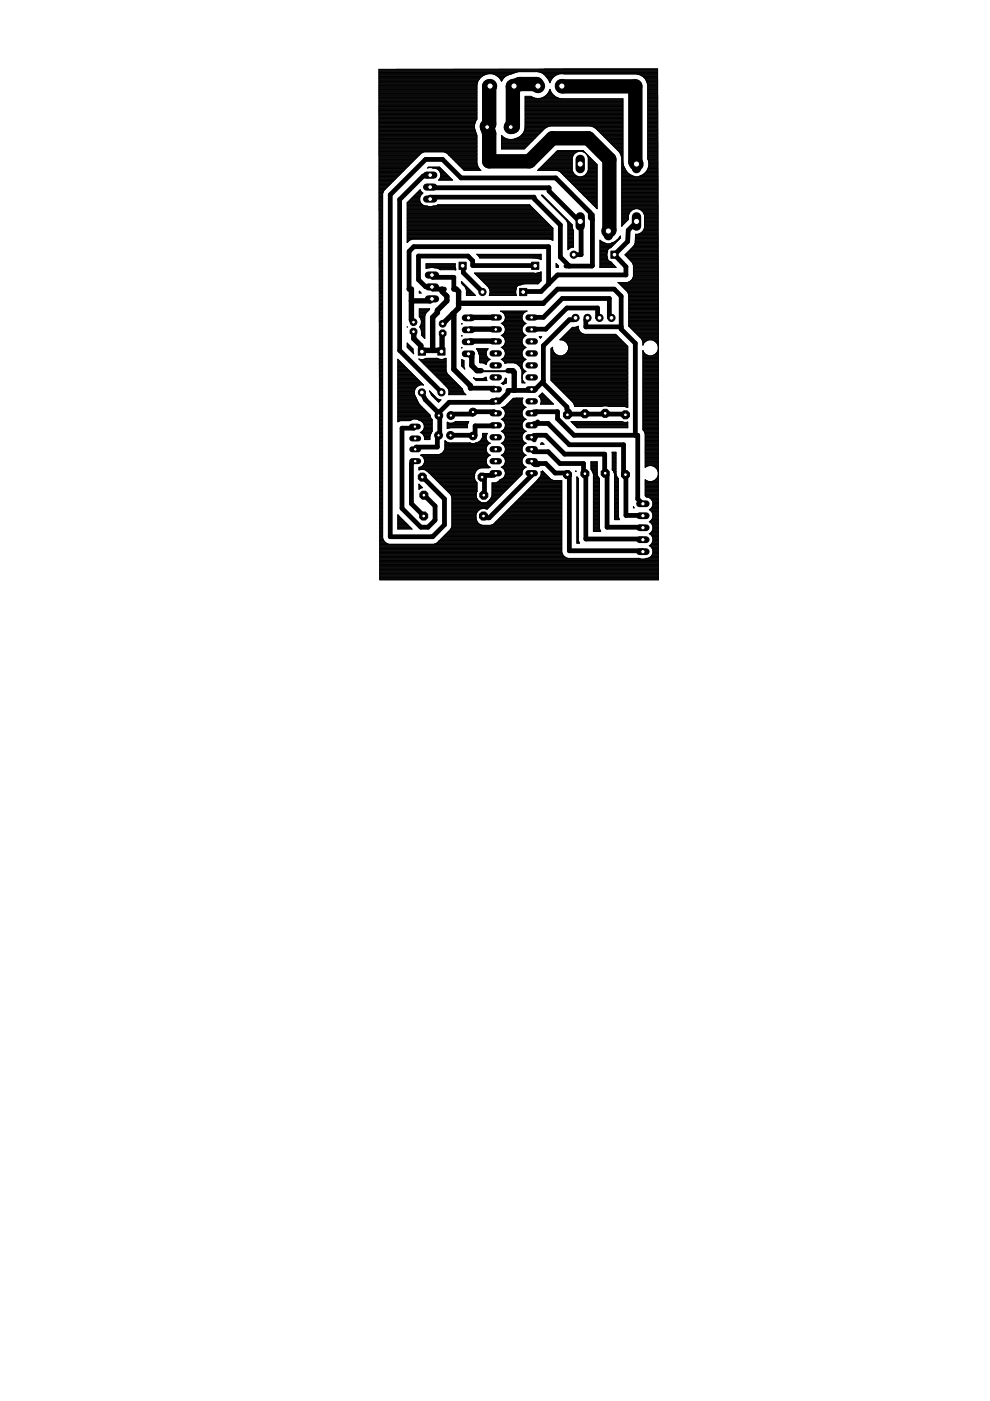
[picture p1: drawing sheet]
<svg xmlns="http://www.w3.org/2000/svg" width="210mm" height="297mm" viewBox="0 0 210 297" stroke-linecap="round" stroke-linejoin="round" font-family="sans-serif">
<g fill="none" stroke="#000" stroke-width="1">
<path d="M91.2 39.7v.1h25.2v.7l6.3 6.3 .3 .1 .2 .4v6.7h-1.6M91.2 37.1l-.5 .2h-1l-5 5v32l8.9 8.9M91.2 42.2v-.4h22l.1 .4 5.5 5.5v6.8l1.9 1.9M91.6 58.3l.1 .5h4.5v2.5M98.1 56.3l.1 1.5 4.1 4.1M113.5 56.3h-13.3v-1l-1-1h-10.5v5l1.5 1.5h1.4l.1 .5h2.5M125.6 45.5v10.8l-5.6 .1M125.6 46.6l-.4-.5v-1l-7.4-7.4h-20.1l-3.9-3.9h-3.6l-7.5 7.5v72.5h9l2.5-2.5v-5.5l-4.7-4.6M135 46.9l-1.8 1.9-.1 2.4-2.8 2.8 2.4 2.6v1.7h-14.5l-1.9 1.9M112.7 67.3h2.5l4-4h10v4l.4 .1M115.2 64.3l3-3h12l1.5 1.5v7l3 3v19.5M116.3 60.2l-1.6 1.6-3.8 .1"/>
<path d="M116.3 60.2v-7.9h-28.6l-1 1v8M122 67.4l-.3 .4h-1l-5.5 5.5v7.5l-.2 .2M124.6 67.4l-.4 .4v1.5h7.5M127.1 67.4l-.4-.1v-2h-6.5l-4.5 4.5h-3M88 90.4l-.3 .4h-2.5v17l4 4h1.5l1.5-1.5v-3l-2.3-2.3M88 97.8h-.3l-.5 .5v8.5l2.6 2.6M89.5 83.2l.7 1.5 2.5 2.6v.5l.3 .3M93 88.1l.2 .2v4h-.2l-.3 .5v2h-4.5l-.2 .5M99.7 82.3h5l.4 .2M105.1 90.2l-.4 .1h-4v2l-.4 .1-.1-.1h-4.7M105.1 87.6l-.4-.3h-4l-.4 .1-.1 .4h-4.5l-.1 .3M105.1 85.1l-.4 .2"/>
<path d="M105.1 85.1l-.9 .2h-9l-2 2-.2 .8M112.7 95.2l.5 .6h3l2.5 2.5h5v2l.3 .1 .2 .4v13.5h12l.1 .1M112.7 92.7l1-.4h2l4 4h8.5v4l.5 .5v11l7.6 .1M112.7 92.7l.6 .6M112.7 95.2l.4 .5M113 95l-.3 .2M113.2 87.3l-.5 .3 1-.3h4.5v1.5l3.5 3.5h13.5v13.5l1.1 1M113.2 89.8l-.5 .4 1-.4M113.2 92.3l-.5 .4M113.7 89.8h2.5l4.5 4.5h11.5v6l.5 .5v8.5h3.6M114 89.5l-.3 .3M114.1 98.5h-.6l-.8-.7 .4 .5h2.6l2 2h2.5l.1 .3 .4 .2v16h15.5l.1 .2"/>
<path d="M115 81l5.2 5.3v.5l.5 .5-.4 .6 .4-.1 3.3-.1 4.2 .1 .1-.2 .4 .2h3.5l.4 .1M115 81l-1.8 1.8-.5-.3v.3h-5v.5l-1.5 1.5h-1l-.1 .3M104.7 100.8l.4-.5-.9 .5h-2v.4l.5 .1v3.5l-.1 .2M112.7 100.3v.5l-9 9h-1.2v-.4"/>
</g>
<path d="M86.7 61.3h.5v6.5l.5 .5M87.7 70.3v1.5l1.5 1.5v1l.3 .2 .2-.2h3.5l.4 .2 .1-.2v-3.5l.2-.1M91.6 63.4l-.4 .4h-4M93.7 61.3v.5l1 1v1l-2 2v.5l-1 1v7M96 66.5l.2 .3v11.5l3.5 3.5v.5M96.2 61.3h.5l.5 .5v3.5l-3.3 3.3M97.2 64.3h18M99.3 75l.7 .7v1.8l1.1 1.1h.9M105.1 67.3l-5.8 .1M105.1 69.8h-5.4l-.4 .1M105.1 72.4l-5.4-.1-.4 .2M107.7 78.6h1l.3 .4v3.8" fill="none" stroke="#000" stroke-width="1.1"/>
<path d="M103.9 18.2l-.2 .1v8l-.5 .5 .5 1.5v5.9h8.5l4.9-4.9h7.6l4.5 4.5v15l-.2 .2M114.1 18.2l-.4-.4h-3.5l-1.5 .5v8.5l-.4 .1M119.1 18.2l15.6 .1v16l.3 .5" fill="none" stroke="#000" stroke-width="3"/>
<path d="M107.9 78.5l-.3 .3-5.2-.1" fill="none" stroke="#000" stroke-width=".42"/>
<g fill="none" stroke="#000" stroke-width=".21">
<path d="M80.3 15.8h22.5M80.3 19.9h20.8M80.3 19.8h20.8M80.3 19.7h20.8M80.3 19.6h20.8M80.3 19.5h20.8M80.3 19.3h20.8M80.3 19.2h20.8M80.3 19.1h20.8M80.3 19h20.8M80.3 18.9h20.8M80.3 18.7h20.8"/>
<path d="M80.3 18.6h20.8M80.3 18.5h20.8M80.3 18.4h20.8M80.3 18.2h20.8M80.3 18.1h20.8M80.3 18h20.8M80.3 17.9h20.8M80.3 17.8h20.9M80.3 17.7h20.9M80.3 17.5h20.9M80.3 17.4h21M80.3 17.3h21"/>
<path d="M80.3 17.2h21.1M80.3 17h21.1M80.3 16.9h21.2M80.3 16.8h21.3M80.3 16.7h21.4M80.3 16.6h21.5M80.3 16.4h21.6M80.3 16.3h21.7M80.3 16.2h21.9M80.3 16.1h22.1M80.3 16h22.2M80.3 15.7h22.9"/>
<path d="M80.3 15.6h28.3M80.3 15.5h28.7M80.3 15.4h29M80.3 15.2h29.4M80.3 15.1h59.1M80.3 15h59.1M80.3 14.9h59.1M80.3 14.8h59.1M101.1 18.1v.3M101.1 18.4v6.9M101.2 17.5l-.1 .6M101.6 16.7l-.4 .8"/>
<path d="M102 16.3l-.4 .4M102.1 16.2l-.1 .1M102.3 16.1l-.2 .1M104.6 15.7h3.7M104.9 15.8h2.9M105.2 16h2.4M105.4 16.1l.5 .4 .4 .7 .3-.5M105.4 16.1a3.1 3.1 0 0 0-3.1 0M105.4 16.1h2M105.5 16.2h1.6M105.7 16.3h1.3M105.8 16.4h1.1"/>
<path d="M105.9 16.6h.9M106 16.7h.7M106.1 16.8h.5M106.2 16.9h.3M106.3 17h.1M106.3 17.2h.1M106.7 16.7h-.1M106.9 16.4l-.2 .3M107.1 16.2l-.2 .2M107.7 15.9l-.6 .3M107.8 15.9h.1M108.3 15.7l-.5 .2"/>
<path d="M109.7 15.2h4.5M109.7 15.2l-1.4 .5M114.2 15.2l1.1 .5M114.2 15.2h25.2M114.7 15.4h24.7M114.9 15.5h24.5M115.1 15.6h24.3M115.3 15.7l.4 .4M115.3 15.7h3.1M115.4 15.8h2.7M115.6 16h2.2M115.7 16.1l.1 .1"/>
<path d="M115.7 16.1h2M115.8 16.2l.5 .7M115.8 16.2h1.7M115.9 16.3h1.4M116 16.4h1.2M116.1 19.9h1M116.1 16.6h1M116.1 19.8h1M116.2 16.7h.9M116.2 19.7h.7M116.2 16.8h.7M116.3 16.9l.3 .6"/>
<path d="M116.3 19.6h.6M116.3 16.9h.6M116.4 19.6a2.62 2.62 0 0 1-3.6 1M116.4 19.6l.2-.7 .2 .7 .8 .8M116.4 19.5h.4M116.4 17h.4M116.4 19.3h.4M116.4 17.2h.4M116.5 19.2h.2M116.5 17.3h.2M116.5 19.1h.1M116.5 17.4h.1"/>
<path d="M116.6 19h.1M116.6 17.5h.1M116.9 16.9l-.3 .6M117.8 16l1.3-.4 15.9 .1a2.6 2.6 0 0 1 2.3 2.3l.1 15.8M117.8 16l-.9 .9M135.1 15.7h4.3M135.6 15.8h3.8M135.9 16h3.5M136.1 16.1h3.3M136.3 16.2h3.1M136.4 16.3h3M136.5 16.4h2.9"/>
<path d="M136.7 16.6h2.7M136.8 16.7h2.6M136.9 16.8h2.5M136.9 16.9h2.5M137 17h2.4M137.1 17.2h2.3M137.1 17.3h2.3M137.2 17.4h2.2M137.2 17.5h2.2M137.2 17.7h2.2M137.3 17.8h2.1M137.3 17.9h2.1"/>
<path d="M137.3 19.9h2.1M137.3 19.8h2.1M137.3 19.7h2.1M137.3 19.6h2.1M137.3 19.5h2.1M137.3 19.3h2.1M137.3 19.2h2.1M137.3 19.1h2.1M137.3 19h2.1M137.3 18.9h2.1M137.3 18.7h2.1M137.3 18.6h2.1"/>
<path d="M137.3 18.5h2.1M137.3 18.4h2.1M137.3 18.2h2.1M137.3 18.1h2.1M137.3 18h2.1M80.3 23.8v-9.1l59.1-.1 .2 54M80.3 23.8l.2 99.1h59.1v-54.3M80.3 26.7h20.3M80.3 20.4h20.8M80.3 20.9h20.8M80.3 32.2h9.5M80.3 32.9h8.6"/>
<path d="M80.3 32.7h8.7M80.3 32.6h8.9M80.3 32.5h9M80.3 32.4h9.3M80.3 32.1h20.8M80.3 32h20.8M80.3 31.9h20.8M80.3 31.7h20.8M80.3 31.6h20.8M80.3 31.5h20.8M80.3 31.4h20.8M80.3 31.3h20.8"/>
<path d="M80.3 31.2h20.8M80.3 31h20.8M80.3 30.9h20.8M80.3 30.8h20.8M80.3 30.7h20.8M80.3 30.5h20.8M80.3 30.4h20.8M80.3 30.3h20.8M80.3 30.2h20.8M80.3 30.1h20.8M80.3 30h20.8M80.3 29.8h20.8"/>
<path d="M80.3 29.7h20.8M80.3 29.6h20.8M80.3 29.5h20.8M80.3 29.4h20.8M80.3 29.2h20.8M80.3 29.1h20.8M80.3 29h20.8M80.3 28.9h20.8M80.3 28.7h20.8M80.3 28.6h20.8M80.3 28.5h20.7M80.3 28.4h20.7"/>
<path d="M80.3 28.3h20.7M80.3 28.2h20.6M80.3 28h20.6M80.3 27.9h20.5M80.3 27.8h20.5M80.3 27.7h20.4M80.3 27.5h20.4M80.3 27.4h20.4M80.3 27.3h20.3M80.3 27.2h20.3M80.3 27.1h20.3M80.3 26.9h20.3"/>
<path d="M80.3 26.8h20.3M80.3 26.6h20.3M80.3 26.5h20.3M80.3 26.3h20.3M80.3 26.2h20.4M80.3 26.1h20.4M80.3 26h20.5M80.3 25.8h20.5M80.3 25.7h20.5M80.3 25.6h20.6M80.3 25.5h20.7M80.3 25.4h20.7"/>
<path d="M80.3 25.3h20.8M80.3 25.1h20.8M80.3 25h20.8M80.3 24.9h20.8M80.3 24.8h20.8M80.3 24.6h20.8M80.3 24.5h20.8M80.3 24.4h20.8M80.3 24.3h20.8M80.3 24.2h20.8M80.3 24h20.8M80.3 23.9h20.8"/>
<path d="M80.3 23.8h20.8M80.3 23.7h20.8M80.3 23.6h20.8M80.3 23.4h20.8M80.3 23.3h20.8M80.3 23.2h20.8M80.3 23.1h20.8M80.3 23h20.8M80.3 22.8h20.8M80.3 22.7h20.8M80.3 22.6h20.8M80.3 22.5h20.8"/>
<path d="M80.3 22.4h20.8M80.3 22.2h20.8M80.3 22.1h20.8M80.3 22h20.8M80.3 21.9h20.8M80.3 21.8h20.8M80.3 21.6h20.8M80.3 21.5h20.8M80.3 21.4h20.8M80.3 21.3h20.8M80.3 21.1h20.8M80.3 21h20.8"/>
<path d="M80.3 20.8h20.8M80.3 20.7h20.8M80.3 20.6h20.8M80.3 20.3h20.8M80.3 20.2h20.8M80.3 20.1h20.8M80.4 40h1.4M80.4 39.8h1.5M80.4 39.7h1.7M80.4 39.6h1.8M80.4 39.5h1.9M80.4 39.3h2"/>
<path d="M80.4 39.2h2.1M80.4 39.1h2.3M80.4 39h2.4M80.4 38.9h2.5M80.4 38.8h2.6M80.4 38.6h2.7M80.4 38.5h2.9M80.4 38.4h3M80.4 38.3h3.1M80.4 38.1h3.2M80.4 38h3.4M80.4 37.9h3.5"/>
<path d="M80.4 37.8h3.6M80.4 37.7h3.7M80.4 37.5h3.8M80.4 37.4h3.9M80.4 37.3h4.1M80.4 37.2h4.2M80.4 37.1h4.3M80.4 36.9h4.4M80.4 36.8h4.6M80.4 36.7h4.7M80.4 36.6h4.8M80.4 36.5h4.9"/>
<path d="M80.4 36.3h5M80.4 36.2h5.2M80.4 36.1h5.3M80.4 36h5.4M80.4 35.9h5.5M80.4 35.7h5.6M80.4 35.6h5.8M80.4 35.5h5.9M80.4 35.4h6M80.4 35.3h6.1M80.4 35.1h6.3M80.4 35h6.4"/>
<path d="M80.4 34.9h6.5M80.4 34.8h6.6M80.4 34.6h6.7M80.4 34.5h6.8M80.4 34.4h7M80.4 34.3h7.1M80.4 34.2h7.2M80.4 34.1h7.3M80.4 33.9h7.5M80.4 33.8h7.6M80.4 33.7h7.7M80.4 33.6h7.8"/>
<path d="M80.4 33.4h7.9M80.4 33.3h8.1M80.4 33.2h8.2M80.4 33.1h8.3M80.4 33h8.4M90.7 35.6l.2-.2h2.3l2.8 2.8h-3l.5-.8M90.7 35.6h.9a1.92 1.92 0 0 1 1.9 1.3M90.7 35.6h.1M90.8 35.5h2.5M91.7 35.6h1.7M92.5 35.7h1M92.7 35.9h.9"/>
<path d="M92.9 36h.8M93 36.1h.9M93 38.1h2.9M93.1 36.2h.9M93.2 38h2.6M93.2 37.9h2.5M93.2 36.3h.9M93.3 36.5h.9M93.3 37.8h2.2M93.3 37.7h2.1M93.3 36.6h1M93.4 36.7h1.1"/>
<path d="M93.4 37.5h1.9M93.4 36.8h1.2M93.5 36.9v.5M93.5 37.4h1.7M93.5 37.3h1.6M93.5 37.2h1.5M93.5 37.1h1.3M93.5 36.9h1.2M94.2 32.2h6.9M94.5 32.4h6.6M94.8 32.5h6.3M94.9 32.6h6.2"/>
<path d="M95 32.7h6.1M95.1 32.9h6M95.2 33h5.9M95.4 33.1h5.7M95.5 33.2h5.6M95.6 33.3h5.5M95.7 33.4h5.4M95.9 33.6h5.2M96 33.7h5.1M96.1 33.8h5M96.2 33.9h4.9M96.3 34.1h4.8"/>
<path d="M96.5 34.2h4.6M96.6 34.3h4.5M96.7 34.4h4.4M96.8 34.5h4.3M96.9 34.6h4.2M97 34.8h4.2M97.2 34.9h4M97.3 35h3.9M97.4 35.1h3.9M97.5 35.3h3.8M97.7 35.4h3.7M97.8 35.5h3.7"/>
<path d="M97.9 35.6h3.6M98 35.7h3.6M98.1 35.9h3.6M98.3 36h3.5M98.4 36.1h3.5M100.6 26.9v.2M100.6 26.5v.2M100.6 27.1l.1 .3M100.6 26.7v.2M100.6 26.4v.1M100.7 27.4l.4 1.3M100.9 25.6l-.3 .8"/>
<path d="M101 25.4l-.1 .2M101.1 28.7v5.8l.5 1.3M101.1 25.3l-.1 .1M101.6 35.8l.4 .3h-3.6l-3.7-3.7-.6-.2h-4.2l-.6 .2-7.9 8-.3 .6v73.1M106.3 28.7a2.84 2.84 0 0 0 3.5 .5M106.3 31.5h4.9M106.3 31.4h5M106.3 31.3h5.2M106.3 31.2h5.3M106.3 31h5.4M106.3 30.9h5.5M106.3 30.8h5.6"/>
<path d="M106.3 30.7h5.8M106.3 30.5h5.9M106.3 30.4h6M106.3 30.3h6.1M106.3 30.2h6.2M106.3 30.1h6.3M106.3 30h6.5M106.3 29.8h6.6M106.3 29.7h6.7M106.3 29.6h6.8M106.3 29.5h1.3M106.3 29.4h.9"/>
<path d="M106.3 29.2h.7M106.3 29.1h.5M106.3 29h.3M106.3 28.9h.2M106.3 28.7h.1M109 29.5h4.3M109.4 29.4h4M109.8 29.2h3.7M110 29.1h3.6M110.2 29h3.5M110.4 28.9h3.5M110.5 28.7h3.5"/>
<path d="M110.6 28.6l-.8 .6M110.6 28.6h3.5M110.7 28.5h3.5M110.8 28.4h3.5M110.8 28.4l-.2 .2M110.9 28.3h3.6M111 28.2h3.6M111 28h3.7M111.1 27.9h3.7M111.2 27.7l-.4 .7M111.2 27.8h3.8M111.2 27.7h3.9"/>
<path d="M111.2 27.5h4M111.3 27.4h4M111.3 27.3h4.1M111.3 26.7h20.8M111.3 20.9h7.5M111.3 27.2h4.3M111.3 27.1h4.5M111.3 26.9h4.7M111.3 26.8h5M111.3 26.6h20.8M111.3 26.5h20.8M111.3 26.3h20.8"/>
<path d="M111.3 26.2h20.8M111.3 26.1h20.8M111.3 26h20.8M111.3 25.8h20.8M111.3 25.7h20.8M111.3 25.6h20.8M111.3 25.5h20.8M111.3 25.4h20.8M111.3 25.3h20.8M111.3 25.1h20.8M111.3 25h20.8M111.3 24.9h20.8"/>
<path d="M111.3 24.8h20.8M111.3 24.6h20.8M111.3 24.5h20.8M111.3 24.4h20.8M111.3 24.3h20.8M111.3 24.2h20.8M111.3 24h20.8M111.3 23.9h20.8M111.3 23.8h20.8M111.3 23.7h20.8M111.3 23.6h20.8M111.3 23.4h20.8"/>
<path d="M111.3 23.3h20.8M111.3 23.2h20.8M111.3 23.1h20.8M111.3 23h20.8M111.3 22.8h20.8M111.3 22.7h20.8M111.3 22.6h20.8M111.3 22.5h20.8M111.3 22.4h20.8M111.3 22.2h20.8M111.3 22.1h20.8M111.3 22h20.8"/>
<path d="M111.3 21.9h20.8M111.3 21.8h20.8M111.3 21.6h20.8M111.3 21.5h20.8M111.3 21.4h20.8M111.3 21.3h20.8M111.3 21.1h20.8M111.3 21h20.8M111.3 20.8h2M111.3 20.7h1.8M111.3 20.6h1.5M112.8 20.6l-.2-.2h-1.3l.1 6.6-.2 .7"/>
<path d="M114 36.1h7.3M114.2 36h7.1M114.3 35.9h7M114.3 35.8h.1M114.4 35.7h6.9M114.5 35.6h6.8M114.6 35.5h6.7M114.7 35.4h6.6M114.8 20.8h3.5M114.9 35.3h6.4M115 35.1h6.3M115 27.7h.1"/>
<path d="M115 27.7l-3.9 3.9h-4.8v-2.9M115.1 20.7h3M115.1 35h6.2M115.2 34.9h6.1M115.4 34.8h5.9M115.4 20.6h2.4M115.5 34.6h5.8M115.5 20.4h2.1M115.6 34.5h5.7M115.7 20.3h1.8M115.7 34.4h5.6M115.8 34.3h5.5"/>
<path d="M115.8 20.2h1.5M116 34.2h5.3M116 20.1h1.2M116.1 34.1h5.2M116.2 33.9h5.1M116.3 33.8h5M116.4 33.7h4.9M116.6 33.6h4.7M116.7 33.4h4.6M116.8 26.7l-1.3 .5-.5 .5M116.8 33.3h4.6M116.9 33.2h4.5"/>
<path d="M117 33.1h4.5M117.2 33h4.3M117.3 32.9h4.3M117.4 32.7h4.3M117.5 32.6h4.3M117.6 20.4l.4 .3M117.6 32.5h4.3M117.8 32.4h4.2M117.9 32.2h4.4M118 32.1h4.6M118 20.7l.4 .1M118.1 32h5.6"/>
<path d="M118.3 36.2h3.1M118.4 20.8l.8 .2 12.9-.1v13.7M118.6 36.3h2.8M118.8 36.5h2.7M118.9 36.6h2.6M119 36.7h2.6M119.2 36.8h2.5M119.3 36.9h2.5M119.4 37.1h2.5M119.5 37.2h2.5M119.6 37.3h2.7M119.8 37.4h2.8"/>
<path d="M119.9 37.5h6.7M120 37.7h6.6M120.1 37.8h6.5M120.2 37.9h6.4M120.4 38h6.2M120.5 38.1h6.1M120.6 38.3h6M120.7 38.4h5.9M120.8 38.5h5.8M121 38.6h5.6M121.1 38.8h5.5M121.2 38.9h5.4"/>
<path d="M121.3 33.4v2.7M121.3 36.1l.3 .6 .5 .5M121.3 33.4a1.74 1.74 0 0 1 1.7-1.3 1.74 1.74 0 0 1 1.7 1.3M121.3 39h5.3M121.5 39.1h5.1M121.6 39.2h5M121.7 39.3h4.9M121.8 39.5h4.8M121.9 39.6h4.7M122 39.7h4.6M122.1 37.2l.6 .3h.7l.6-.3M122.2 39.8h4.4"/>
<path d="M122.3 40h4.3M123.4 37.4h3.2M123.5 32.1h.3M123.7 37.3h2.9M123.8 32.2h.2M124 37.2h2.6M124 32.4h.1M124.1 37.1h2.5M124.1 32.5h.1M124.2 36.9h2.4M124.2 32.6h.1M124.4 36.8h2.2"/>
<path d="M124.4 32.7h.1M124.5 36.7h2.1M124.5 32.9h.1M124.5 36.6h2.1M124.5 33h.2M124.6 36.5h2M124.6 33.1h.2M124.6 36.3h2M124.6 33.2h.3M124.7 36.2h1.9M124.7 33.3h.3M124.7 36.1h1.9"/>
<path d="M124.7 36.1l-.2 .6-.5 .5M124.7 33.4v2.7M124.7 36h1.9M124.7 35.9h1.9M124.7 35.7h1.9M124.7 35.6h1.9M124.7 35.5h1.9M124.7 35.4h1.9M124.7 35.3h1.9M124.7 35.1h1.9M124.7 35h1.9M124.7 34.9h1.9"/>
<path d="M124.7 34.8h1.8M124.7 34.6h1.7M124.7 34.5h1.5M124.7 34.4h1.4M124.7 34.3h1.3M124.7 34.2h1.2M124.7 34.1h1.1M124.7 33.9h.9M124.7 33.8h.8M124.7 33.7h.7M124.7 33.6h.6M124.7 33.4h.5"/>
<path d="M125.1 26.7l1.2 .5 5 5 .5 1.3M125.5 26.8h6.6M125.8 26.9h6.3M126 27.1h6.1M126.2 27.2h5.9M126.4 27.3h5.7M126.5 27.4h5.6M126.6 34.9l-3-3h-5.4l-3.9 3.9M126.6 34.9v9.4l-7.9-7.9-.6-.3h-4.1l.3-.3M126.6 27.5h5.5M126.8 27.7h5.3M126.9 27.8h5.2"/>
<path d="M127 27.9h5.1M127.1 28h5M127.2 28.2h4.9M127.4 28.3h4.7M127.5 28.4h4.6M127.6 28.5h4.5M127.7 28.6h4.4M127.8 28.7h4.3M128 28.9h4.1M128.1 29h4M128.2 29.1h3.9M128.3 29.2h3.8"/>
<path d="M128.4 29.4h3.7M128.6 29.5h3.5M128.7 29.6h3.4M128.8 29.7h3.3M128.9 29.8h3.2M129.1 30h3M129.2 30.1h2.9M129.3 30.2h2.8M129.4 30.3h2.7M129.5 30.4h2.6M129.6 30.5h2.5M129.8 30.7h2.3"/>
<path d="M129.9 30.8h2.2M130 30.9h2.1M130.1 31h2M130.3 31.2h1.8M130.4 31.3h1.7M130.5 31.4h1.6M130.6 31.5h1.5M130.7 31.6h1.4M130.9 31.7h1.2M131 31.9h1.1M131.1 32h1M131.2 32.1h.9"/>
<path d="M131.3 32.2h.8M131.4 32.4h.7M131.5 32.5h.6M131.5 32.6h.6M131.6 32.7h.5M131.7 32.9h.4M131.7 33h.4M131.7 33.1h.4M131.8 33.2h.3M131.8 33.3h.3M131.8 33.5v14.4M131.8 40h7.7"/>
<path d="M131.8 39.8h7.7M131.8 39.7h7.7M131.8 39.6h7.7M131.8 39.5h7.7M131.8 39.3h7.7M131.8 39.2h7.7M131.8 39.1h7.7M131.8 39h7.7M131.8 38.9h7.7M131.8 38.8h7.7M131.8 38.6h7.7M131.8 38.5h7.7"/>
<path d="M131.8 38.4h7.7M131.8 38.3h7.7M131.8 38.1h7.7M131.8 38h7.7M131.8 37.9h7.7M131.8 37.8h7.7M131.8 37.7h7.7M131.8 37.5h7.7M131.8 37.4h2.7M131.8 37.3h2.4M131.8 37.2h2.1M131.8 37.1h1.9"/>
<path d="M131.8 36.9h1.7M131.8 36.8h1.5M131.8 36.7h1.4M131.8 36.6h1.3M131.8 36.5h1.1M131.8 36.3h1M131.8 36.2h1M131.8 36.1h.9M131.8 36h.8M131.8 35.9h.8M131.8 35.7h.7M131.8 35.6h.6"/>
<path d="M131.8 35.5h.6M131.8 35.4h.5M131.8 35.3h.4M131.8 35.1h.4M131.8 35h.4M131.8 34.9h.4M131.8 34.8h.3M131.8 34.6h.3M131.8 34.5h.3M131.8 34.4h.3M131.8 34.3h.3M131.8 34.2h.3"/>
<path d="M131.8 34.1h.3M131.8 33.9h.3M131.8 33.8h.3M131.8 33.7h.3M131.8 33.6h.3M131.8 33.4h.3M132.1 34.6l.1 .6M132.2 35.2v.1M132.2 35.3h.1M132.3 35.3a2.79 2.79 0 0 0 3.6 1.9l.6-.3 .9-1M135.4 37.4h4.1M135.7 37.3h3.8"/>
<path d="M136 37.2h3.5M136.2 37.1h3.3M136.4 36.9h3.1M136.6 36.8h2.9M136.7 36.7h2.8M136.8 36.6h2.7M137 36.5h2.5M137.1 36.3h2.4M137.1 36.2h2.4M137.2 36.1h2.3M137.3 36h2.2M137.3 26.7h2.2"/>
<path d="M137.3 20.4h2.1M137.3 20.9h2.1M137.3 32.2h2.2M137.3 33.6h2.2M137.3 33.4h2.2M137.3 33.3h2.2M137.3 33.2h2.2M137.3 33.1h2.2M137.3 33h2.2M137.3 32.9h2.2M137.3 32.7h2.2M137.3 32.6h2.2"/>
<path d="M137.3 32.5h2.2M137.3 32.4h2.2M137.3 32.1h2.2M137.3 32h2.2M137.3 31.9h2.2M137.3 31.7h2.2M137.3 31.6h2.2M137.3 31.5h2.2M137.3 31.4h2.2M137.3 31.3h2.2M137.3 31.2h2.2M137.3 31h2.2"/>
<path d="M137.3 30.9h2.2M137.3 30.8h2.2M137.3 30.7h2.2M137.3 30.5h2.2M137.3 30.4h2.2M137.3 30.3h2.2M137.3 30.2h2.2M137.3 30.1h2.2M137.3 30h2.2M137.3 29.8h2.2M137.3 29.7h2.2M137.3 29.6h2.2"/>
<path d="M137.3 29.5h2.2M137.3 29.4h2.2M137.3 29.2h2.2M137.3 29.1h2.2M137.3 29h2.2M137.3 28.9h2.2M137.3 28.7h2.2M137.3 28.6h2.2M137.3 28.5h2.2M137.3 28.4h2.2M137.3 28.3h2.2M137.3 28.2h2.2"/>
<path d="M137.3 28h2.2M137.3 27.9h2.2M137.3 27.8h2.2M137.3 27.7h2.2M137.3 27.5h2.2M137.3 27.4h2.2M137.3 27.3h2.2M137.3 27.2h2.2M137.3 27.1h2.2M137.3 26.9h2.2M137.3 26.8h2.2M137.3 26.6h2.2"/>
<path d="M137.3 26.5h2.2M137.3 26.3h2.2M137.3 26.2h2.2M137.3 26.1h2.2M137.3 26h2.2M137.3 25.8h2.2M137.3 25.7h2.2M137.3 25.6h2.2M137.3 25.5h2.2M137.3 25.4h2.2M137.3 25.3h2.2M137.3 25.1h2.2"/>
<path d="M137.3 25h2.2M137.3 24.9h2.2M137.3 24.8h2.2M137.3 24.6h2.2M137.3 24.5h2.2M137.3 24.4h2.2M137.3 24.3h2.2M137.3 24.2h2.2M137.3 24h2.2M137.3 23.9h2.2M137.3 23.8h2.2M137.3 23.7h2.2"/>
<path d="M137.3 23.6h2.2M137.3 23.4h2.2M137.3 23.3h2.1M137.3 23.2h2.1M137.3 23.1h2.1M137.3 23h2.1M137.3 22.8h2.1M137.3 22.7h2.1M137.3 22.6h2.1M137.3 22.5h2.1M137.3 22.4h2.1M137.3 22.2h2.1"/>
<path d="M137.3 22.1h2.1M137.3 22h2.1M137.3 21.9h2.1M137.3 21.8h2.1M137.3 21.6h2.1M137.3 21.5h2.1M137.3 21.4h2.1M137.3 21.3h2.1M137.3 21.1h2.1M137.3 21h2.1M137.3 20.8h2.1M137.3 20.7h2.1"/>
<path d="M137.3 20.6h2.1M137.3 20.3h2.1M137.3 20.2h2.1M137.3 20.1h2.1M137.4 35.9h2.1M137.4 33.7h2.1M137.4 35.7h2.1M137.4 33.8l.2 .7M137.4 33.8h2.1M137.4 35.6h2.1M137.4 33.9h2.1M137.5 35.5h2"/>
<path d="M137.5 34.1h2M137.5 35.4h2M137.5 34.2h2M137.5 34.3h2M137.5 35.3h2M137.6 35.1h1.9M137.6 35h1.9M137.6 34.9h1.9M137.6 34.8h1.9M137.6 34.6h1.9M137.6 34.4h1.9M137.6 34.5l-.2 1.4"/>
<path d="M137.6 34.5h1.9M80.4 41.4h.7M80.4 43.7h.7M80.4 44.7h.7M80.4 44.5h.7M80.4 44.4h.7M80.4 44.3h.7M80.4 44.2h.7M80.4 44.1h.7M80.4 43.9h.7M80.4 43.8h.7M80.4 43.6h.7"/>
<path d="M80.4 43.5h.7M80.4 43.3h.7M80.4 43.2h.7M80.4 43.1h.7M80.4 43h.7M80.4 42.9h.7M80.4 42.7h.7M80.4 42.6h.7M80.4 42.5h.7M80.4 42.4h.7M80.4 42.2h.7M80.4 42.1h.7"/>
<path d="M80.4 42h.7M80.4 41.9h.7M80.4 41.8h.7M80.4 41.7h.7M80.4 41.5h.7M80.4 41.3h.7M80.4 41.2h.7M80.4 41h.7M80.4 40.9h.8M80.4 40.8h.8M80.4 40.7h.9M80.4 40.6h.9"/>
<path d="M80.4 40.4h1M80.4 40.3h1.1M80.4 40.2h1.2M80.4 40.1h1.3M80.4 50.7h.7M80.4 55.5h.7M80.4 56.5h.7M80.4 56.4h.7M80.4 56.2h.7M80.4 56.1h.7M80.4 56h.7M80.4 55.9h.7"/>
<path d="M80.4 55.8h.7M80.4 55.6h.7M80.4 55.4h.7M80.4 55.3h.7M80.4 55.2h.7M80.4 55h.7M80.4 54.9h.7M80.4 54.8h.7M80.4 54.7h.7M80.4 54.5h.7M80.4 54.4h.7M80.4 54.3h.7"/>
<path d="M80.4 54.2h.7M80.4 54.1h.7M80.4 54h.7M80.4 53.8h.7M80.4 53.7h.7M80.4 53.6h.7M80.4 53.5h.7M80.4 53.3h.7M80.4 53.2h.7M80.4 53.1h.7M80.4 53h.7M80.4 52.9h.7"/>
<path d="M80.4 52.7h.7M80.4 52.6h.7M80.4 52.5h.7M80.4 52.4h.7M80.4 52.3h.7M80.4 52.1h.7M80.4 52h.7M80.4 51.9h.7M80.4 51.8h.7M80.4 51.6h.7M80.4 51.5h.7M80.4 51.4h.7"/>
<path d="M80.4 51.3h.7M80.4 51.2h.7M80.4 51.1h.7M80.4 50.9h.7M80.4 50.8h.7M80.4 50.6h.7M80.4 50.4h.7M80.4 50.3h.7M80.4 50.2h.7M80.4 50.1h.7M80.4 50h.7M80.4 49.8h.7"/>
<path d="M80.4 49.7h.7M80.4 49.6h.7M80.4 49.5h.7M80.4 49.4h.7M80.4 49.3h.7M80.4 49.1h.7M80.4 49h.7M80.4 48.9h.7M80.4 48.8h.7M80.4 48.6h.7M80.4 48.5h.7M80.4 48.4h.7"/>
<path d="M80.4 48.3h.7M80.4 48.2h.7M80.4 48h.7M80.4 47.9h.7M80.4 47.8h.7M80.4 47.7h.7M80.4 47.6h.7M80.4 47.4h.7M80.4 47.3h.7M80.4 47.2h.7M80.4 47.1h.7M80.4 46.9h.7"/>
<path d="M80.4 46.8h.7M80.4 46.7h.7M80.4 46.6h.7M80.4 46.5h.7M80.4 46.4h.7M80.4 46.2h.7M80.4 46.1h.7M80.4 46h.7M80.4 45.9h.7M80.4 45.7h.7M80.4 45.6h.7M80.4 45.5h.7"/>
<path d="M80.4 45.4h.7M80.4 45.3h.7M80.4 45.1h.7M80.4 45h.7M80.4 44.9h.7M80.4 44.8h.7M80.4 57.2h.7M80.4 56.8h.7M80.4 57.8h.7M80.4 56.7h.7M80.4 60h.7M80.4 59.9h.7"/>
<path d="M80.4 59.7h.7M80.4 59.6h.7M80.4 59.5h.7M80.4 59.4h.7M80.4 59.2h.7M80.4 59.1h.7M80.4 59h.7M80.4 58.9h.7M80.4 58.8h.7M80.4 58.7h.7M80.4 58.5h.7M80.4 58.4h.7"/>
<path d="M80.4 58.3h.7M80.4 58.2h.7M80.4 58h.7M80.4 57.9h.7M80.4 57.7h.7M80.4 57.6h.7M80.4 57.4h.7M80.4 57.3h.7M80.4 57.1h.7M80.4 57h.7M80.4 56.6h.7M86.3 43v8.4"/>
<path d="M86.3 50.7h30.9M86.3 43.7h4.3M86.3 51.4h.1M86.3 51.3h.2M86.3 51.2h.3M86.3 51.1h.4M86.3 50.9h.6M86.3 50.8h.9M86.3 50.6h30.9M86.3 50.4h30.9M86.3 50.3h30.9M86.3 50.2h30.9"/>
<path d="M86.3 50.1h30.9M86.3 50h30.9M86.3 49.8h30.9M86.3 49.7h30.9M86.3 49.6h30.9M86.3 49.5h30.9M86.3 49.4h30.9M86.3 49.3h30.9M86.3 49.1h30.9M86.3 49h30.9M86.3 48.9h30.9M86.3 48.8h30.9"/>
<path d="M86.3 48.6h30.9M86.3 48.5h30.9M86.3 48.4h30.9M86.3 48.3h30.8M86.3 48.2h30.7M86.3 48h30.6M86.3 47.9h30.5M86.3 47.8h30.3M86.3 47.7h30.2M86.3 47.6h30.1M86.3 47.4h30M86.3 47.3h29.9"/>
<path d="M86.3 47.2h29.7M86.3 47.1h29.6M86.3 46.9h29.5M86.3 46.8h29.4M86.3 46.7h29.3M86.3 46.6h29.1M86.3 46.5h29M86.3 46.4h28.9M86.3 46.2h28.8M86.3 46.1h28.7M86.3 46h28.5M86.3 45.9h28.4"/>
<path d="M86.3 45.7h28.3M86.3 45.6h28.2M86.3 45.5h28.1M86.3 45.4h27.9M86.3 45.3h27.8M86.3 45.1h27.7M86.3 45h27.6M86.3 44.9h27.4M86.3 44.8h27.3M86.3 44.7h27.2M86.3 44.5h27.1M86.3 44.4h27"/>
<path d="M86.3 44.3h26.9M86.3 44.2h26.7M86.3 44.1h26.6M86.3 43.9h26.5M86.3 43.8h4.9M86.3 43.6h3.6M86.3 43.5h3.3M86.3 43.3h3.2M86.3 43.2h3.1M86.3 43.1h3M86.3 43h2.9M86.4 51.4h.1"/>
<path d="M86.4 42.9h2.7M86.6 42.7h2.5M86.7 42.6h2.3M86.8 42.5h2.2M86.9 42.4h2.1M87.1 42.2h1.9M87.2 42.1h1.8M87.3 42h1.7M87.4 50.7l-.6 .2-.5 .5M87.4 41.9h1.6M87.5 41.8h1.5M87.7 41.7h1.4"/>
<path d="M87.8 41.5h1.4M87.9 41.4h1.3M88 41.3h1.3M88.1 41.2h1.3M88.3 41h1.2M88.4 40.9h1.2M88.5 40.8h1M88.6 40.7h.8M88.8 40.6h.5M88.9 40.4h.3M89 40.3h.1M89.2 41.4a1.51 1.51 0 0 0 .4 2.1"/>
<path d="M89.6 40.9l-.5-.7-2.8 2.8M89.6 40.9l-.4 .5M89.6 43.5l.6 .2M90.3 56.8l1.2-.1 .7 .1h4.4M90.3 56.7h1M90.3 56.6h6.2M90.3 56.5h6.2M90.3 56.4h6.2M90.3 56.2h6.2M90.3 56.1h6.2M90.3 56h6.2M90.5 56.8l-.2 .1v-1h6.2v.6l.1 .5"/>
<path d="M90.6 43.7l.8 .1 .4-.1M91.5 43.8h21.2M91.8 43.7h20.7M91.8 56.7h4.7M92.5 43.6h19.9M92.6 56.8l.7 .4h3.3M92.8 43.5l-.5 .2M92.8 43.5l19.4-.1 5 5v2.5M92.8 43.5h19.5M93 57h3.6M93.2 57.1h3.4M96.6 57l-.1 .2"/>
<path d="M97.8 59.7l3 2.9h-1.9v-1.1l-.3-.6-.8-.9zM97.8 60h.3M97.8 59.9h.2M97.8 59.7h.1M100.6 57.9h12.7M100.7 58h14M100.9 58.2h13.8M101 58.3h13.7M101.1 53.9h13.6v1.2l-.3-.2-1.3-.2h-11.4zM101.1 58.4h13.6M101.1 54h13.6M101.2 58.5h13.5"/>
<path d="M101.3 54.1h13.4M101.3 58.7h13.4M101.4 54.2h13.3M101.5 58.8h13.2M101.5 54.3h13.2M101.6 58.9h13.1M101.6 54.4h13.1M101.6 54.5h13.1M101.7 59h13M101.7 54.7h13M101.8 59.1h12.9M101.9 59.2h12.8"/>
<path d="M102.1 59.4h12.6M102.2 59.5h12.5M102.3 59.6h12.3M102.4 59.7h12.1M102.6 59.9h11.8M102.7 60h11.6M113.7 57.9h1M113.9 54.8h.8M114.4 57.8l.3-.2v1.9M114.5 54.9h.2M114.7 57.7h.1M114.7 55h.1"/>
<path d="M114.7 57.8l-1.1 .2-13-.1 2.8 2.7 .4 .7M114.7 59.5l-.7 .7h-3.1l-.6 .2-7.2 .1M114.8 41.4l5.4 5.4 .2 .6v5.6l.3-.4 .9-.2v-3.5M114.8 41.4h.1M114.8 41.4h.3M114.9 41.5h.3M115 41.7h.3M115.1 41.4h.1M115.1 41.4l6.2 6.3M115.1 41.8h.3M115.3 41.9h.2M115.4 42h.3"/>
<path d="M115.5 42.1h.3M115.6 42.2h.3M115.7 42.4h.3M115.9 42.5h.2M116 42.6h.3M116.1 42.7h.3M116.2 42.9h.3M116.4 43h.2M116.5 43.1h.2M116.6 43.2h.3M116.6 50.7l.6 .2M116.7 43.3h.3"/>
<path d="M116.8 43.5h.3M116.9 50.8h.3M116.9 43.6h.3M117.1 43.7h.2M117.2 50.9h.1M117.2 43.8h.3M117.3 43.9h.3M117.4 44.1h.3M117.6 44.2h.2M117.7 44.3h.2M117.8 44.4h.3M117.9 55.9v.8h.5v-.4"/>
<path d="M117.9 55.9l.5 .4M117.9 56.6h.5M117.9 56.5h.5M117.9 56.4h.5M117.9 56.2h.4M117.9 56.1h.3M117.9 56h.1M117.9 55.9h.1M117.9 44.5h.3M118 44.7h.3M118.2 44.8h.2M118.3 44.9h.3"/>
<path d="M118.4 45h.3M118.5 45.1h.3M118.6 45.3h.3M118.8 45.4h.2M118.9 45.5h.2M119 45.6h.3M119.1 45.7h.3M119.2 45.9h.3M119.4 46h.2M119.5 46.1h.3M119.6 46.2h.3M119.7 46.4h.3"/>
<path d="M119.8 46.5h.3M120 46.6h.2M120.1 46.7h.3M120.2 46.8h.3M120.2 46.9h.4M120.3 47.1h.4M120.3 47.2h.5M120.4 47.3h.6M120.4 50.7h1.2M120.4 52.9h.1M120.4 52.7h.2M120.4 52.6h.4"/>
<path d="M120.4 52.5h.7M120.4 52.4h1.2M120.4 52.3h1.2M120.4 52.1h1.2M120.4 52h1.2M120.4 51.9h1.2M120.4 51.8h1.2M120.4 51.6h1.2M120.4 51.5h1.2M120.4 51.4h1.2M120.4 51.3h1.2M120.4 51.2h1.2"/>
<path d="M120.4 51.1h1.2M120.4 50.9h1.2M120.4 50.8h1.2M120.4 50.6h1.2M120.4 50.4h1.2M120.4 50.3h1.2M120.4 50.2h1.2M120.4 50.1h1.2M120.4 50h1.2M120.4 49.8h1.2M120.4 49.7h1.2M120.4 49.6h1.2"/>
<path d="M120.4 49.5h1.2M120.4 49.4h1.2M120.4 49.3h1.2M120.4 49.1h1.2M120.4 49h1.2M120.4 48.9h1.2M120.4 48.8h1.1M120.4 48.6h1.1M120.4 48.5h1M120.4 48.4h1M120.4 48.3h.9M120.4 48.2h.9"/>
<path d="M120.4 48h.9M120.4 47.9h.9M120.4 47.8h.9M120.4 47.7h.9M120.4 47.6h.8M120.4 47.4h.7M121.3 47.7v.6M121.3 48.3l.3 .6M121.6 48.9h.1M122.4 40.1h4.2M122.5 40.2h4.1M122.7 40.3h3.9"/>
<path d="M122.8 40.4h3.8M122.9 40.6h3.7M123 40.7h3.6M123.1 40.8h3.5M123.3 40.9h3.3M123.4 41h3.2M123.5 41.2h3.1M123.6 41.3h3M123.7 41.4h2.9M123.9 41.5h2.7M124 41.7h2.6M124.1 41.8h2.5"/>
<path d="M124.2 41.9h2.4M124.4 42h2.2M124.5 42.1h2.1M124.6 42.2h2M124.7 42.4h1.9M124.8 42.5h1.8M124.9 42.6h1.7M125.1 42.7h1.5M125.2 42.9h1.4M125.3 43h1.3M125.4 43.1h1.2M125.5 43.2h1.1"/>
<path d="M125.7 43.3h.9M125.8 43.5h.8M125.9 43.6h.7M126 43.7h.6M126.2 43.8h.4M126.3 43.9h.3M126.4 44.1h.2M126.5 44.2h.1M127.2 55.5h2.3l1.1 1.2-3.4-.1M127.2 56.6h3.3M127.2 56.5h3.2M127.2 56.4h3.1"/>
<path d="M127.2 56.2h3M127.2 56.1h2.9M127.2 56h2.8M127.2 55.9h2.7M127.2 55.8h2.5M127.2 55.6h2.4M127.2 55.4h2M127.2 55.3h1.8M127.2 55.2h1.7M127.2 55h1.7M127.2 54.9h1.6M127.2 54.8h1.6"/>
<path d="M127.2 54.7h1.6M127.2 54.5h1.6M127.2 54.4h1.5M127.2 54.3h1.5M127.2 54.2h1.5M127.2 54.1h1.5M127.2 54h1.5M127.2 53.8h1.5M127.2 53.6h1.5M127.2 53.5h1.6M127.2 53.3h1.6M127.2 53.2h1.6"/>
<path d="M127.2 53.1h1.6M127.2 53h1.7M127.2 52.9h1.7M127.2 52.7h1.8M127.2 52.6h2M127.2 52.5h2.3M127.2 52.4h2.4M127.2 52.3h2.6M127.2 52.1h2.7M127.2 52h2.8M127.2 51.9h2.9M127.2 51.8h3"/>
<path d="M127.2 51.6h1.4M127.2 51.5h1.1M127.2 51.4h.8M127.2 51.3h.5M127.2 51.2h.4M127.2 51.1h.2M128.7 54.3l.1 .4M128.7 53.6v.7M128.7 53.7h-1.5M128.8 53.1v.3M128.8 54.7v.2M128.8 53.4h.1"/>
<path d="M128.8 53.4l-.1 .2M128.8 54.9l.1 .3M128.9 52.9l-.1 .2M128.9 55.2l.5 .3M129.4 51.6h1M129.7 51.5h.8M130 51.4h.6M130.2 51.3h.5M130.5 51.2h.4M130.6 51.1h.4M130.7 50.9h.4M130.9 50.8h.3"/>
<path d="M131 50.7h.3M131.1 60h8.5M131.2 50.6a2.79 2.79 0 0 1-4 .3v5.7M131.2 50.6h.2M131.3 50.4h.2M131.3 50.3h.2M131.4 50.2l-.2 .4M131.4 50.2l.1-.2v.5l-2 2-.6 .4M131.4 50.2h.1M131.5 50.1h.1M131.8 41.4h7.7M131.8 43.7h7.7"/>
<path d="M131.8 47.9h.1M131.8 47.8h.1M131.8 47.7h.3M131.8 47.6h.4M131.8 47.4h.5M131.8 47.3h.6M131.8 47.2h.7M131.8 47.1h.9M131.8 46.9h1M131.8 46.8h1.1M131.8 46.7h1.2M131.8 46.6h1.4"/>
<path d="M131.8 46.5h1.4M131.8 46.4h1.4M131.8 46.2h1.4M131.8 46.1h1.4M131.8 46h1.4M131.8 45.9h1.4M131.8 45.7h1.4M131.8 45.6h1.4M131.8 45.5h1.5M131.8 45.4h1.5M131.8 45.3h1.6M131.8 45.1h1.7"/>
<path d="M131.8 45h1.7M131.8 44.9h1.8M131.8 44.8h1.9M131.8 44.7h2.1M131.8 44.5h2.2M131.8 44.4h2.4M131.8 44.3h2.7M131.8 44.2h7.7M131.8 44.1h7.7M131.8 43.9h7.7M131.8 43.8h7.7M131.8 43.6h7.7"/>
<path d="M131.8 43.5h7.7M131.8 43.3h7.7M131.8 43.2h7.7M131.8 43.1h7.7M131.8 43h7.7M131.8 42.9h7.7M131.8 42.7h7.7M131.8 42.6h7.7M131.8 42.5h7.7M131.8 42.4h7.7M131.8 42.2h7.7M131.8 42.1h7.7"/>
<path d="M131.8 42h7.7M131.8 41.9h7.7M131.8 41.8h7.7M131.8 41.7h7.7M131.8 41.5h7.7M131.8 41.3h7.7M131.8 41.2h7.7M131.8 41h7.7M131.8 40.9h7.7M131.8 40.8h7.7M131.8 40.7h7.7M131.8 40.6h7.7"/>
<path d="M131.8 40.4h7.7M131.8 40.3h7.7M131.8 40.2h7.7M131.8 40.1h7.7M132.5 54.1h7.1M132.6 54h7M132.7 54.2h6.9M132.7 53.8h6.9M132.8 54.3h6.8M132.8 53.7h6.8M132.9 54.4h6.7M133 53.6h6.6"/>
<path d="M133 54.5h6.6M133.1 53.5h6.5M133.1 54.7h6.5M133.1 59.9h6.5M133.2 53.3h6.4M133.2 54.8h6.4M133.2 45.6v.9M133.2 46.5l-1.4 1.4M133.3 53.2h6.3M133.3 54.9h6.3M133.4 59.7h6.2M133.4 53.1h6.2"/>
<path d="M133.5 55h6.1M133.5 45l-.3 .6M133.6 53h6M133.6 55.2h6M133.6 59.6l-.6 .3h-2l2.1 2 .2 .6M133.6 59.6h6M133.7 55.3h5.9M133.7 52.9h5.9M133.8 59.5h5.8M133.8 52.7h5.8M133.8 55.4h5.8M133.9 59.4h5.7"/>
<path d="M133.9 55.5h5.7M133.9 52.6h5.7M134 59.2h5.6M134 55.6h5.6M134 52.5h5.6M134.1 55.7l.2 .5M134.1 55.6v.1M134.1 59.1h5.5M134.1 55.8h5.5M134.1 59h5.5M134.2 55.9h5.4M134.2 52.4h5.4"/>
<path d="M134.2 52.4l-1.7 1.6 1.6 1.6M134.2 58.9h5.4M134.2 56h5.4M134.2 58.8h5.4M134.3 56.1h5.3M134.3 58.7h5.3M134.3 57.2h5.3M134.3 56.8h5.3M134.3 57.8h5.3M134.3 56.2v2.4l-.2 .6-.5 .4M134.3 56.7h5.3M134.3 58.5h5.3"/>
<path d="M134.3 58.4h5.3M134.3 58.3h5.3M134.3 58.2h5.3M134.3 58h5.3M134.3 57.9h5.3M134.3 57.7h5.3M134.3 57.6h5.3M134.3 57.4h5.3M134.3 57.3h5.3M134.3 57.1h5.3M134.3 57h5.3M134.3 56.6h5.3"/>
<path d="M134.3 56.5h5.3M134.3 56.4h5.3M134.3 56.2h5.3M134.3 52.3h5.3M134.4 52.1l-.2 .3M134.4 52.1h5.2M134.5 52h5.1M134.5 51.9h5.1M134.6 51.8h5M134.6 51.6h5M134.7 51.4h4.9M134.7 51.3h4.9"/>
<path d="M134.7 51.2h4.9M134.7 51.1h4.9M134.7 50.7h4.9M134.7 50.9h4.9M134.7 50.8h4.9M134.7 50.6h4.9M134.7 50.4h4.9M134.7 50.3h4.9M134.7 50.2h4.9M134.7 50.1h4.9M134.7 50h4.9M134.7 49.8h4.8"/>
<path d="M134.8 49.7h4.7M135.4 44.3h4.1M135.4 49.6h4.1M135.7 44.4h3.8M135.7 49.5h3.8M135.9 44.5l.5 .5M135.9 44.5a1.69 1.69 0 0 0-2.4 .5M135.9 49.4h3.6M135.9 44.5h3.6M136.1 49.3h3.4M136.1 44.7h3.4M136.2 44.8h3.3"/>
<path d="M136.2 49.1h3.3M136.3 44.9h3.2M136.3 49h3.2M136.4 45l.3 .6M136.4 48.9h3.1M136.4 45h3.1M136.5 48.8h3M136.5 45.1h3M136.5 48.6h3M136.5 45.3h3M136.5 45.4h3M136.6 48.5h2.9"/>
<path d="M136.6 48.4h2.9M136.6 45.5h2.9M136.7 48.3a1.73 1.73 0 0 1-1.9 1.4l-.1 1.9M136.7 45.6v2.7M136.7 48.3h2.8M136.7 48.2h2.8M136.7 48h2.8M136.7 47.9h2.8M136.7 47.8h2.8M136.7 47.7h2.8M136.7 47.6h2.8M136.7 47.4h2.8"/>
<path d="M136.7 47.3h2.8M136.7 47.2h2.8M136.7 47.1h2.8M136.7 46.9h2.8M136.7 46.8h2.8M136.7 46.7h2.8M136.7 46.6h2.8M136.7 46.5h2.8M136.7 46.4h2.8M136.7 46.2h2.8M136.7 46.1h2.8M136.7 46h2.8"/>
<path d="M136.7 45.9h2.8M136.7 45.7h2.8M136.7 45.6h2.8M139.6 51.5h-4.9l-.3 .6M80.4 65.5h.7M80.4 62.1h.7M80.4 60.2h.7M80.4 60.5h.7M80.4 62.6h.7M80.4 68.2h.7M80.4 68.1h.7M80.4 67.9h.7"/>
<path d="M80.4 67.8h.7M80.4 67.7h.7M80.4 67.6h.7M80.4 67.5h.7M80.4 67.3h.7M80.4 67.2h.7M80.4 67.1h.7M80.4 67h.7M80.4 66.8h.7M80.4 66.7h.7M80.4 66.6h.7M80.4 66.5h.7"/>
<path d="M80.4 66.4h.7M80.4 66.3h.7M80.4 66.1h.7M80.4 66h.7M80.4 65.9h.7M80.4 65.8h.7M80.4 65.6h.7M80.4 65.4h.7M80.4 65.3h.7M80.4 65.2h.7M80.4 65h.7M80.4 64.9h.7"/>
<path d="M80.4 64.8h.7M80.4 64.7h.7M80.4 64.6h.7M80.4 64.4h.7M80.4 64.3h.7M80.4 64.2h.7M80.4 64.1h.7M80.4 64h.7M80.4 63.8h.7M80.4 63.7h.7M80.4 63.6h.7M80.4 63.5h.7"/>
<path d="M80.4 63.4h.7M80.4 63.2h.7M80.4 63.1h.7M80.4 63h.7M80.4 62.9h.7M80.4 62.8h.7M80.4 62.5h.7M80.4 62.4h.7M80.4 62.3h.7M80.4 62h.7M80.4 61.9h.7M80.4 61.8h.7"/>
<path d="M80.4 61.7h.7M80.4 61.6h.7M80.4 61.4h.7M80.4 61.3h.7M80.4 61.2h.7M80.4 61.1h.7M80.4 60.9h.7M80.4 60.8h.7M80.4 60.7h.7M80.4 60.6h.7M80.4 60.3h.7M80.4 60.1h.7"/>
<path d="M80.4 75.4h.7M80.4 72h.7M80.4 69.4h.7M80.4 77h.7M80.4 76h.7M80.4 76.1h.7M80.4 74h.7M80.4 80h.7M80.4 79.9h.7M80.4 79.8h.7M80.4 79.6h.7M80.4 79.5h.7"/>
<path d="M80.4 79.4h.7M80.4 79.3h.7M80.4 79.1h.7M80.4 79h.7M80.4 78.9h.7M80.4 78.8h.7M80.4 78.7h.7M80.4 78.5h.7M80.4 78.4h.7M80.4 78.3h.7M80.4 78.2h.7M80.4 78.1h.7"/>
<path d="M80.4 77.9h.7M80.4 77.8h.7M80.4 77.7h.7M80.4 77.6h.7M80.4 77.5h.7M80.4 77.3h.7M80.4 77.2h.7M80.4 77.1h.7M80.4 76.9h.7M80.4 76.7h.7M80.4 76.6h.7M80.4 76.5h.7"/>
<path d="M80.4 76.4h.7M80.4 76.3h.7M80.4 75.9h.7M80.4 75.8h.7M80.4 75.6h.7M80.4 75.5h.7M80.4 75.3h.7M80.4 75.2h.7M80.4 75.1h.7M80.4 74.9h.7M80.4 74.8h.7M80.4 74.7h.7"/>
<path d="M80.4 74.6h.7M80.4 74.4h.7M80.4 74.3h.7M80.4 74.2h.7M80.4 74.1h.7M80.4 73.9h.7M80.4 73.7h.7M80.4 73.6h.7M80.4 73.5h.7M80.4 73.4h.7M80.4 73.2h.7M80.4 73.1h.7"/>
<path d="M80.4 73h.7M80.4 72.9h.7M80.4 72.7h.7M80.4 72.6h.7M80.4 72.5h.7M80.4 72.4h.7M80.4 72.3h.7M80.4 72.2h.7M80.4 71.9h.7M80.4 71.8h.7M80.4 71.7h.7M80.4 71.5h.7"/>
<path d="M80.4 71.4h.7M80.4 71.3h.7M80.4 71.2h.7M80.4 71.1h.7M80.4 71h.7M80.4 70.8h.7M80.4 70.7h.7M80.4 70.6h.7M80.4 70.5h.7M80.4 70.4h.7M80.4 70.2h.7M80.4 70.1h.7"/>
<path d="M80.4 70h.7M80.4 69.9h.7M80.4 69.7h.7M80.4 69.6h.7M80.4 69.5h.7M80.4 69.3h.7M80.4 69.2h.7M80.4 69h.7M80.4 68.9h.7M80.4 68.8h.7M80.4 68.7h.7M80.4 68.5h.7"/>
<path d="M80.4 68.4h.7M80.4 68.3h.7M84.3 77h.9M84.3 80h3.9M84.3 79.9h3.8M84.3 79.8h3.6M84.3 79.6h3.5M84.3 79.5h3.4M84.3 79.4h3.3M84.3 79.3h3.2M84.3 79.1h3M84.3 79h2.9"/>
<path d="M84.3 78.9h2.8M84.3 78.8h2.7M84.3 78.7h2.5M84.3 78.5h2.4M84.3 78.4h2.3M84.3 78.3h2.2M84.3 78.2h2.1M84.3 78.1h2M84.3 77.9h1.8M84.3 77.8h1.7M84.3 77.7h1.6M84.3 77.6h1.5"/>
<path d="M84.3 77.5h1.3M84.3 77.3h1.2M84.3 77.2h1.1M84.3 77.1h1M84.3 76.9h.7M84.3 76.7h.6M84.3 76.6h.5M84.3 76.5h.4M84.3 76.4h.3M84.3 76.3h.1M86.3 69.3h.1M86.3 73.6h.9"/>
<path d="M86.3 73.5h.8M86.3 73.4h.7M86.3 73.2h.5M86.3 73.1h.4M86.3 73h.3M86.3 72.9h.2M86.4 69.3h-.1M86.4 73.7h.9M86.6 73.9h.8M86.7 74h.8M86.8 74.1h.8M86.9 74.2h.7"/>
<path d="M87 74.3h.6M87.1 74.4h.4M87.3 74.6h.3M87.4 74.7h.2M87.5 74.8h.2M87.6 74.2v-.2l-1.3-1.3v.9l1.4 1.4-.2-.6M87.6 74.2l-.1 .2M87.6 74.9h.1M88.8 76.1l5.8 5.8M88.8 76.1l.8 .1 .7-.2 2.7 .1M88.8 76.1h.1M88.9 61.7l.4 .4h-.4z"/>
<path d="M88.9 65.5h2.2M88.9 67.1h1.2M88.9 67h1.2M88.9 66.8h1.2M88.9 66.7h1.3M88.9 66.6h1.3M88.9 66.5h1.4M88.9 66.4h1.4M88.9 66.3h1.5M88.9 66.1h1.7M88.9 66h1.8M88.9 65.9h1.9"/>
<path d="M88.9 65.8h2M88.9 65.6h2.1M88.9 62h.3M88.9 61.9h.2M88.9 61.8h.1M88.9 76.2h.1M88.9 67.2h1.2M89 76.3h5.6M89 69.3l.4 1.1M89 69.3h.1M89 69.4h1.1M89 69.3h1.1"/>
<path d="M89 67.3h1.1M89.1 76.4h5.5M89.1 69.5h1M89.1 69.2h1M89.2 67.5h.9M89.2 69h.9M89.2 67.6h.9M89.2 76.5h5.4M89.2 69.6h.9M89.2 67.7h.9M89.2 68.9h.9M89.3 69.7h.8"/>
<path d="M89.3 67.8h.8M89.3 69.9h.8M89.3 68.8h.8M89.3 70h.8M89.3 67.9h.8M89.3 76.6h5.3M89.3 70.1h.8M89.3 68.7h.8M89.3 68.5h.8M89.3 68.4h.8M89.3 70.4h.8M89.3 70.2h.8"/>
<path d="M89.3 68.3h.8M89.3 68.2h.8M89.3 68.1h.8M89.4 70.4v.1M89.4 68.1l-.1 .6-.3 .6M89.4 70.5v.6M89.4 71.1h.7M89.4 71h.7M89.4 70.7h.7M89.4 70.6h.7M89.4 70.5h.7M89.4 70.8h.7"/>
<path d="M89.5 76.7h5.1M89.5 71.2h.6M89.6 76.9h5M89.6 71.3h.5M89.7 77h4.9M89.7 71.4h.4M89.8 77.1h4.8M89.9 71.5h.2M89.9 77.2h4.7M90 71.7h.1M90 77.3h4.6M90.1 67v4.8l-.7-.7"/>
<path d="M90.2 77.5h4.4M90.3 77.6h4.3M90.3 66.4l-.2 .6M90.4 77.7h4.2M90.5 77.8h4.1M90.7 77.9h3.9M90.8 78.1h3.8M90.9 78.2h3.7M91 78.3h3.6M91 65.5h-2.1v1.7l.5 .9M91.1 65.5v.1M91.1 65.6l-.8 .8"/>
<path d="M91.1 78.4h3.5M91.2 78.5h3.4M91.4 78.7h3.2M91.5 78.8h3.1M91.6 78.9h3.1M91.7 79h3M91.9 79.1h2.9M92 79.3h2.8M92.1 79.4h2.9M92.2 79.5h2.9M92.3 79.6h2.9M92.5 79.8h2.8"/>
<path d="M92.6 79.9h2.9M92.7 80h2.9M92.7 76h-2.4M94.1 76.1h.5M94.3 76.1h.1M94.5 76l.1 2.6 .2 .6M94.6 76l-.9 .2-3.7-.1M94.8 79.2l3.3 3.4M97.9 60.1h.4M97.9 77h.5M97.9 68.6h.1M97.9 71.2h.1"/>
<path d="M98 73.7h.1M97.9 77.6v-1.4l.5 .2v1.4M97.9 77.6l.7 .7-.2-.5M97.9 77.6h.5M97.9 77.5h.5M97.9 77.3h.5M97.9 77.2h.5M97.9 77.1h.5M97.9 76.9h.5M97.9 76.7h.5M97.9 76.6h.5M97.9 76.5h.5"/>
<path d="M97.9 76.4h.3M97.9 76.3h.1M97.9 73.7h.1M98 60.2h.4M98 77.7h.4M98.1 77.8h.3M98.1 60.3h.4M98.2 60.5h.4M98.2 77.9h.2M98.4 78.1h.1M98.4 60.6h.3M98.5 78.2h.1"/>
<path d="M98.5 60.7h.4M98.6 60.8h.4M98.7 60.9h.4M98.7 61.1h.5M98.8 61.2h.6M98.8 61.3h.7M98.9 61.4h.7M98.9 62.1h1.4M98.9 62.5h1.8M98.9 62.4h1.7M98.9 62.3h1.5M98.9 62h1.3"/>
<path d="M98.9 61.9h1.2M98.9 61.8h1M98.9 61.7h.9M98.9 61.6h.8M101 74h2.5a1.34 1.34 0 0 0 .4 2.2 1.26 1.26 0 0 0-.8 1.1l-1.4-.5v-1.4l-.5-1.2zM101.1 74.1h2.3M101.2 74.2h2.1M101.3 74.3h1.9M101.3 74.4h1.9M101.4 74.6h1.7M101.5 74.8h1.6M101.5 74.7h1.6"/>
<path d="M101.5 74.9h1.6M101.6 75.1h1.5M101.6 75.2h1.5M101.7 75.3h1.4M101.7 75.4h1.5M101.7 76h1.9M101.7 76.1h2.1M101.7 76.7h1.6M101.7 76.6h1.7M101.7 76.5h1.8M101.7 76.4h1.9M101.7 76.3h2.1"/>
<path d="M101.7 75.9h1.8M101.7 75.8h1.7M101.7 75.6h1.6M101.7 75.5h1.5M101.7 76.9h1.5M102.5 77h.7M102.8 77.1h.3M102.8 60.1h11.4M102.9 60.2h7.9M103 80l.3 .7h-2.3l-.6-.6M103 80h.1M103 77.2h.1"/>
<path d="M103 60.3h7.6M103.3 60.6h6.4M103.4 60.7h6.2M103.5 60.8h6.1M103.6 60.9h5.9M103.7 61.1h5.8M103.7 61.2h5.8M103.8 61.3l.1 .6M103.8 61.3h5.7M103.8 62.5h5.7M103.8 61.4h5.6M103.8 62.4h5.6"/>
<path d="M103.9 62.3h5.5M103.9 61.6h5.4M103.9 62.1h5.4M103.9 61.7h5.4M103.9 62h5.4M103.9 61.8h5.4M103.9 61.9h5.4M106.2 66a1.36 1.36 0 0 1 .9 1.6M106.2 66h5.6a1.4 1.4 0 0 0-1.1 1.6M106.2 66h5.4M106.4 76.3h5M106.4 68.5h5"/>
<path d="M106.4 73.7h5M106.4 73.6h5M106.4 71.1h5M106.4 76.1h5M106.4 71.2h5M106.5 68.7h4.9M106.5 66.1h4.9M106.6 68.4h4.6M106.6 76h4.6M106.6 76.4h4.6M106.6 73.9h4.6M106.6 73.5h4.6"/>
<path d="M106.6 71.3h4.6M106.6 71h4.6M106.6 68.8h4.6M106.6 66.3h4.6M106.7 76.5h4.4M106.7 70.8h4.4M106.7 68.3h4.4M106.7 74h4.4M106.7 75.9h4.4M106.7 73.4h4.4M106.7 71.4h4.4M106.7 68.9h4.4"/>
<path d="M106.8 66.4h4.3M106.8 76.6h4.2M106.8 74.1h4.2M106.8 73.2h4.2M106.8 70.7h4.2M106.8 68.2h4.2M106.9 75.8h4.1M106.9 71.5h4.1M106.9 69h4.1M106.9 66.5h4.1M106.9 68.1h4M107 76.7h3.9"/>
<path d="M107 75.6h3.9M107 74.2h3.9M107 73.1h3.9M107 71.7h3.9M107 70.6h3.9M107 69.2h3.9M107 66.6h3.9M107 76.9h3.8M107 75.5h3.8M107 74.3h3.8M107 73h3.8M107 71.8h3.8"/>
<path d="M107 70.5h3.8M107 69.3h3.8M107 67.9h3.8M107 66.7h3.8M107 77h.3M107 74.4h3.8M107 72.9h3.8M107 70.4h3.8M107 67.8h3.8M107.1 75.4h3.7M107.1 69.4h3.7M107.1 71.9h3.7"/>
<path d="M107.1 66.8h3.7M107.1 72h3.6M107.1 75.3h3.6M107.1 74.6h3.6M107.1 72.7h3.6M107.1 70.2h3.6M107.1 69.5h3.6M107.1 67.7h3.6M107.1 67h3.6M107.1 72.1a1.32 1.32 0 0 1-.8 1.6 1.35 1.35 0 0 1 .9 1.2 1.35 1.35 0 0 1-.9 1.3l.6 .5 .2 .4 .3-.2h1.7l.6 .3 .7 .8M107.1 69.6v.5M107.1 70.1l-.2 .5-.6 .5 .6 .5 .2 .5"/>
<path d="M107.1 67.6l-.2 .5-.6 .5 .6 .5 .2 .5M107.1 75.2h3.6M107.1 75.1h3.6M107.1 74.9h3.6M107.1 74.8h3.6M107.1 74.7h3.6M107.1 72.6h3.6M107.1 72.5h3.6M107.1 72.4h3.6M107.1 72.3h3.6M107.1 72.2h3.6M107.1 70.1h3.6"/>
<path d="M107.1 70h3.6M107.1 69.9h3.6M107.1 69.7h3.6M107.1 69.6h3.6M107.1 67.6h3.6M107.1 67.5h3.6M107.1 67.3h3.6M107.1 67.2h3.6M107.1 67.1h3.6M109.2 77h1.6M109.3 61.6l.2 1h-5.8l.2-.7M109.5 77.1h1.2"/>
<path d="M109.5 61.3l-.2 .3M109.7 77.2h1M109.8 77.3h.9M109.9 77.5h.8M110 60.4a.72 .72 0 0 0-.5 .9M110.1 77.6h.6M110.2 77.7h.5M110.3 77.8h.4M110.4 77.9h.4M110.4 78h.1M110.4 78l.3 .7M110.4 78.1h.4"/>
<path d="M110.5 78.2h.4M110.5 78.3h.5M110.6 78.4h.5M110.6 78.5h.6M110.7 69.6v.5M110.7 72.1v.6l.2 .5M110.7 78.7v2.5h.6l-.4-.4-.2-.5M110.7 67.6l.2 .5 .6 .5-.6 .5-.2 .5M110.7 70.1l.2 .5 .6 .5-.6 .5-.2 .5M110.7 80h.1M110.7 79.9h.1M110.7 79.8h.1"/>
<path d="M110.7 79.6h.1M110.7 79.5h.1M110.7 79.4h.1M110.7 79.3h.2M110.7 79.1h.3M110.7 79h.4M110.7 78.9h.5M110.7 78.8h.7M110.7 78.7h.7M110.9 73.2l.6 .5a1.35 1.35 0 0 0-.8 1.2 1.35 1.35 0 0 0 .8 1.3 1.35 1.35 0 0 0-.8 1.3 1.35 1.35 0 0 0 .8 1.2l-.6 .5M110.9 79.2l-.2 .5M114.3 71.4h.6l-.3 .3z"/>
<path d="M114.4 71.4h.4M114.5 71.5h.2M114.6 71.7h.1M116.8 74v6.6M116.8 74l.4-.4v.5l.2 .6M116.8 75.4h16.3M116.8 77h16.3M116.8 76h16.3M116.8 76.1h16.3M116.8 74h.4M116.8 80h16.3M116.8 79.9h16.3"/>
<path d="M116.8 79.8h16.3M116.8 79.6h16.3M116.8 79.5h16.3M116.8 79.4h16.3M116.8 79.3h16.3M116.8 79.1h16.3M116.8 79h16.3M116.8 78.9h16.3M116.8 78.8h16.3M116.8 78.7h16.3M116.8 78.5h16.3M116.8 78.4h16.3"/>
<path d="M116.8 78.3h16.3M116.8 78.2h16.3M116.8 78.1h16.3M116.8 77.9h16.3M116.8 77.8h16.3M116.8 77.7h16.3M116.8 77.6h16.3M116.8 77.5h16.3M116.8 77.3h16.3M116.8 77.2h16.3M116.8 77.1h16.3M116.8 76.9h16.3"/>
<path d="M116.8 76.7h16.3M116.8 76.6h16.3M116.8 76.5h16.3M116.8 76.4h16.3M116.8 76.3h16.3M116.8 75.9h16.3M116.8 75.8h16.3M116.8 75.6h16.3M116.8 75.5h16.3M116.8 75.3h1.4M116.8 75.2h1.1M116.8 75.1h1"/>
<path d="M116.8 74.9h.8M116.8 74.8h.7M116.8 74.7h.6M116.8 74.6h.6M116.8 74.4h.5M116.8 74.3h.5M116.8 74.2h.4M116.8 74.1h.4M116.9 73.9h.3M117.1 73.7h.1M117.4 74.7l.5 .5M117.9 75.2l.6 .2"/>
<path d="M118.9 71.9h12.7M119 71.8h12.4M119.1 71.7h12.2M119.2 72.1a1.77 1.77 0 0 1 1.3 2M119.2 71.5h12M119.3 71.4h11.8M119.4 72.2h12.4M119.5 71.3h11.5M119.5 75.3h13.6M119.6 71.2h11.2M119.7 72.3h12.2M119.7 71.1h11"/>
<path d="M119.8 75.2l-.6 .2M119.8 75.2h13.3M119.8 71h10.8M119.9 72.4h12.1M119.9 75.1h13.2M120 70.8h3.7M120 72.5h12.2M120 74.9h13.1M120.1 70.7h3.3M120.1 72.6h12.2M120.2 74.8h12.9M120.2 70.6h3"/>
<path d="M120.2 72.7h12.2M120.3 74.7l-.5 .5M120.3 74.7h12.8M120.3 72.9h12.2M120.3 70.5h2.8M120.3 74.6h12.8M120.4 73h12.3M120.4 74.4h12.7M120.4 73.1h12.4M120.4 70.4h2.6M120.4 74.3h12.7M120.5 73.2h12.4"/>
<path d="M120.5 74.2h12.6M120.5 74.1h12.6M120.5 73.4h12.5M120.5 74.1l-.2 .6M120.5 74h12.6M120.5 73.9h12.6M120.5 73.7h12.6M120.5 73.6h12.6M120.5 73.5h12.6M120.5 70.2h2.4M120.7 70.1h2.1M120.8 70h2"/>
<path d="M120.9 69.9h1.8M121 69.7h1.7M121.2 69.6h1.4M121.3 69.5h1.3M122 69.4l.6-.2v.4M122.4 69.3h.2M122.6 69.4h-1.2l-2.7 2.7 13-.1M122.6 69.6l.3 .6M122.9 70.2l.4 .5 .6 .2h6.6l2.6 2.5M131.3 60.1h8.3M131.4 60.2h8.2M131.5 60.3h8.1"/>
<path d="M131.6 60.5h8M131.7 60.6h7.9M131.9 60.7h7.7M132 60.8h7.6M132.1 60.9h7.5M132.2 61.1h7.4M132.4 61.2h7.2M132.5 61.3h7.1M132.6 61.4h7M132.7 61.6h6.9M132.8 61.7h6.8M132.9 61.8h6.7"/>
<path d="M133.1 61.9h6.5M133.1 73.4l-.1 13M133.1 62h6.5M133.2 62.1h6.4M133.2 62.3h6.4M133.3 62.4h6.3M133.3 65.5h6.3M133.3 62.6h6.3M133.3 62.5v6.6l2.8 2.8 .2 .6v.7M133.3 69.2h6.3M133.3 69h6.3M133.3 68.9h6.3"/>
<path d="M133.3 68.8h6.3M133.3 68.7h6.3M133.3 68.5h6.3M133.3 68.4h6.3M133.3 68.3h6.3M133.3 68.2h6.3M133.3 68.1h6.3M133.3 67.9h6.3M133.3 67.8h6.3M133.3 67.7h6.3M133.3 67.6h6.3M133.3 67.5h6.3"/>
<path d="M133.3 67.3h6.3M133.3 67.2h6.3M133.3 67.1h6.3M133.3 67h6.3M133.3 66.8h6.3M133.3 66.7h6.3M133.3 66.6h6.3M133.3 66.5h6.3M133.3 66.4h6.3M133.3 66.3h6.3M133.3 66.1h6.3M133.3 66h6.3"/>
<path d="M133.3 65.9h6.3M133.3 65.8h6.3M133.3 65.6h6.3M133.3 65.4h6.3M133.3 65.3h6.3M133.3 65.2h6.3M133.3 65h6.3M133.3 64.9h6.3M133.3 64.8h6.3M133.3 64.7h6.3M133.3 64.6h6.3M133.3 64.4h6.3"/>
<path d="M133.3 64.3h6.3M133.3 64.2h6.3M133.3 64.1h6.3M133.3 64h6.3M133.3 63.8h6.3M133.3 63.7h6.3M133.3 63.6h6.3M133.3 63.5h6.3M133.3 63.4h6.3M133.3 63.2h6.3M133.3 63.1h6.3M133.3 63h6.3"/>
<path d="M133.3 62.9h6.3M133.3 62.8h6.3M133.3 62.5h6.3M133.4 69.3h6.2M133.6 69.4h6M133.7 69.5h5.9M133.8 69.6h5.8M133.9 69.7h5.7M134 69.9h5.6M134.2 70h5.4M134.3 70.1h5.3M134.4 70.2h5.2"/>
<path d="M134.5 70.4h5.1M134.6 70.5h5M134.8 70.6h4.8M134.9 70.7h4.7M135 70.8h4.6M135.1 71h4.5M135.2 71.1h4.4M135.4 71.2h4.2M135.5 71.3h4.1M135.6 71.4h4M135.7 71.5h3.9M135.8 71.7h3.8"/>
<path d="M136 71.8h3.6M136.1 71.9h3.5M136.1 72h3.5M136.2 72.2h1.1M136.2 72.3h.8M136.3 72.4h.6M136.3 75.4h3.3M136.3 77h3.3M136.3 76h3.3M136.3 76.1h3.3M136.3 80h3.3M136.3 74.3v16.8l.5 .9v7.1l.8-.4"/>
<path d="M136.3 74.3l.2 .4M136.3 79.9h3.3M136.3 79.8h3.3M136.3 79.6h3.3M136.3 79.5h3.3M136.3 79.4h3.3M136.3 79.3h3.3M136.3 79.1h3.3M136.3 79h3.3M136.3 78.9h3.3M136.3 78.8h3.3M136.3 78.7h3.3"/>
<path d="M136.3 78.5h3.3M136.3 78.4h3.3M136.3 78.3h3.3M136.3 78.2h3.3M136.3 78.1h3.3M136.3 77.9h3.3M136.3 77.8h3.3M136.3 77.7h3.3M136.3 77.6h3.3M136.3 77.5h3.3M136.3 77.3h3.3M136.3 77.2h3.3"/>
<path d="M136.3 77.1h3.3M136.3 76.9h3.3M136.3 76.7h3.3M136.3 76.6h3.3M136.3 76.5h3.3M136.3 76.4h3.3M136.3 76.3h3.3M136.3 75.9h3.3M136.3 75.8h3.3M136.3 75.6h3.3M136.3 75.5h3.3M136.3 75.3h.9"/>
<path d="M136.3 75.2h.6M136.3 75.1h.5M136.3 74.9h.4M136.3 74.8h.3M136.3 74.7h.2M136.3 74.6h.1M136.3 74.4h.1M136.3 74.3v.1M136.3 73.1h.1M136.3 73h.1M136.3 72.9h.1M136.3 72.7h.2"/>
<path d="M136.3 72.6h.3M136.3 72.5h.4M136.5 74.7l.4 .5M136.9 75.2l.7 .2M137.6 72.1l-.7 .2-.6 .9M138.2 72.1a1.73 1.73 0 0 1 1.4 2M138.5 72.2h1.1M138.6 75.3h1M138.7 72.3h.9M138.8 75.2l-.6 .2M138.8 75.2h.8M138.9 72.4h.7"/>
<path d="M139 75.1h.6M139 72.5h.6M139.1 74.9h.5M139.2 72.6h.4M139.2 74.8h.4M139.3 72.7h.3M139.3 74.7l-.5 .5M139.3 74.7h.3M139.3 72.9h.3M139.4 74.6h.2M139.4 73h.2M139.4 74.4h.2"/>
<path d="M139.4 73.1h.2M139.5 74.3h.1M139.5 74.2h.1M139.5 73.2h.1M139.6 73.4h.1M139.6 74h.1M139.6 74.1l-.3 .6M139.6 74.1h.1M139.6 73.9h.1M139.6 73.7h.1M139.6 73.6h.1M139.6 73.5h.1"/>
<path d="M80.5 85.7h.6M80.5 86h.6M80.5 86.4h.6M80.5 81.2h.6M80.5 80.2h.6M80.5 84.5h.6M80.5 91.8h.6M80.5 91.7h.6M80.5 91.6h.6M80.5 91.4h.6M80.5 91.3h.6M80.5 91.2h.6"/>
<path d="M80.5 91.1h.6M80.5 91h.6M80.5 90.8h.6M80.5 90.7h.6M80.5 90.6h.6M80.5 90.5h.6M80.5 90.4h.6M80.5 90.3h.6M80.5 90.1h.6M80.5 90h.6M80.5 89.9h.6M80.5 89.8h.6"/>
<path d="M80.5 89.6h.6M80.5 89.5h.6M80.5 89.4h.6M80.5 89.3h.6M80.5 89.2h.6M80.5 89h.6M80.5 88.9h.6M80.5 88.8h.6M80.5 88.7h.6M80.5 88.6h.6M80.5 88.4h.6M80.5 88.3h.6"/>
<path d="M80.5 88.2h.6M80.5 88.1h.6M80.5 87.9h.6M80.5 87.8h.6M80.5 87.7h.6M80.5 87.6h.6M80.5 87.5h.6M80.5 87.4h.6M80.5 87.2h.6M80.5 87.1h.6M80.5 87h.6M80.5 86.9h.6"/>
<path d="M80.5 86.7h.6M80.5 86.6h.6M80.5 86.5h.6M80.5 86.3h.6M80.5 86.1h.6M80.5 85.9h.6M80.5 85.8h.6M80.5 85.5h.6M80.5 85.4h.6M80.5 85.3h.6M80.5 85.2h.6M80.5 85.1h.6"/>
<path d="M80.5 84.9h.6M80.5 84.8h.6M80.5 84.7h.6M80.5 84.6h.6M80.5 84.3h.6M80.5 84.2h.6M80.5 84.1h.6M80.5 84h.6M80.5 83.9h.6M80.5 83.7h.6M80.5 83.6h.6M80.5 83.5h.6"/>
<path d="M80.5 83.4h.6M80.5 83.2h.6M80.5 83.1h.6M80.5 83h.6M80.5 82.9h.6M80.5 82.8h.6M80.5 82.7h.6M80.5 82.5h.6M80.5 82.4h.6M80.5 82.3h.6M80.5 82.2h.6M80.5 82h.6"/>
<path d="M80.5 81.9h.6M80.5 81.8h.6M80.5 81.7h.6M80.5 81.6h.6M80.5 81.4h.6M80.5 81.3h.6M80.5 81.1h.6M80.5 81h.6M80.5 80.8h.6M80.5 80.7h.6M80.5 80.6h.6M80.5 80.5h.6"/>
<path d="M80.5 80.3h.6M80.5 80.1h.6M80.5 99.9h.6M80.5 93.9h.6M80.5 95.9h.6M80.5 98.7h.6M80.5 96.4h.6M80.5 94h.6M80.5 99.2h.6M80.5 99.8h.6M80.5 99.7h.6M80.5 99.5h.6"/>
<path d="M80.5 99.4h.6M80.5 99.3h.6M80.5 99h.6M80.5 98.9h.6M80.5 98.8h.6M80.5 98.6h.6M80.5 98.4h.6M80.5 98.3h.6M80.5 98.2h.6M80.5 98.1h.6M80.5 98h.6M80.5 97.8h.6"/>
<path d="M80.5 97.7h.6M80.5 97.6h.6M80.5 97.5h.6M80.5 97.4h.6M80.5 97.2h.6M80.5 97.1h.6M80.5 97h.6M80.5 96.9h.6M80.5 96.8h.6M80.5 96.6h.6M80.5 96.5h.6M80.5 96.3h.6"/>
<path d="M80.5 96.2h.6M80.5 96h.6M80.5 95.8h.6M80.5 95.7h.6M80.5 95.5h.6M80.5 95.4h.6M80.5 95.3h.6M80.5 95.2h.6M80.5 95.1h.6M80.5 95h.6M80.5 94.8h.6M80.5 94.7h.6"/>
<path d="M80.5 94.6h.6M80.5 94.5h.6M80.5 94.3h.6M80.5 94.2h.6M80.5 94.1h.6M80.5 93.7h.6M80.5 93.6h.6M80.5 93.5h.6M80.5 93.4h.6M80.5 93.3h.6M80.5 93.1h.6M80.5 93h.6"/>
<path d="M80.5 92.9h.6M80.5 92.8h.6M80.5 92.6h.6M80.5 92.5h.6M80.5 92.4h.6M80.5 92.3h.6M80.5 92.2h.6M80.5 92.1h.6M80.5 91.9h.6M84.3 85.7h4.5M84.3 86h4.9M84.3 86.4h5.3"/>
<path d="M84.3 81.2h5.1M84.3 80.2h4.1M84.3 84.5h4M84.3 89.4h.1M84.3 89.3h.4M84.3 89.2h2.6M84.3 89h2.9M84.3 88.9h3.1M84.3 88.8h7.2M84.3 88.7h7.1M84.3 88.6h7M84.3 88.4h7"/>
<path d="M84.3 88.3h6.9M84.3 88.2h6.9M84.3 88.1h6.8M84.3 87.9h6.8M84.3 87.8h6.7M84.3 87.7h6.6M84.3 87.6h6.5M84.3 87.5h6.4M84.3 87.4h6.2M84.3 87.2h6.1M84.3 87.1h6M84.3 87h5.9"/>
<path d="M84.3 86.9h5.7M84.3 86.7h5.6M84.3 86.6h5.5M84.3 86.5h5.4M84.3 86.3h5.2M84.3 86.1h5M84.3 85.9h4.8M84.3 85.8h4.6M84.3 85.5h4.5M84.3 85.4h4.4M84.3 85.3h4.4M84.3 85.2h4.3"/>
<path d="M84.3 85.1h4.3M84.3 84.9h4.2M84.3 84.8h4.2M84.3 84.7h4.1M84.3 84.6h4M84.3 84.3h3.9M84.3 84.2h3.9M84.3 84.1h3.8M84.3 84h3.7M84.3 83.9h3.7M84.3 83.7h3.6M84.3 83.6h3.6"/>
<path d="M84.3 83.5h3.6M84.3 83.4h3.6M84.3 83.2h3.5M84.3 83.1h3.5M84.3 83h3.5M84.3 82.9h3.6M84.3 82.8h3.6M84.3 82.7h3.6M84.3 82.5h3.7M84.3 82.4h3.7M84.3 82.3h3.8M84.3 82.2h3.9"/>
<path d="M84.3 82h4M84.3 81.9h4.2M84.3 81.8h4.4M84.3 81.7h4.6M84.3 81.6h5.4M84.3 81.4h5.3M84.3 81.3h5.2M84.3 81.1h5M84.3 81h4.8M84.3 80.8h4.7M84.3 80.7h4.6M84.3 80.6h4.5"/>
<path d="M84.3 80.5h4.4M84.3 80.3h4.2M84.3 80.1h4M87.1 89.1h.1M87.1 89.1l-2.2 .1-.6 .2M87.1 89.1a2.2 2.2 0 0 1 2.9 1.1v.5M87.9 83.6l.9 2M88.5 81.9l.5-.3h.8l-5.5-5.4v13.2M88.5 81.9l-.4 .5-.3 .6 .1 .6M88.5 88.9h3.1M88.8 89h2.8M88.8 85.6l.1 .1"/>
<path d="M88.8 99.2h14.9M88.8 99.5h.7M88.8 99.4h12.6M88.8 99.3h12.9M88.9 85.7l2.2 2.2M89 89.2h2.6M89.1 99h14.8M89.1 91.7l.3 .1M89.1 91.7h2.4M89.2 96.5l.2 .1M89.2 96.5h14.7M89.3 89.3h2.3"/>
<path d="M89.4 98.9h14.3M89.4 91.6h2.1M89.4 91.8h2M89.4 91.8l.4 .4M89.4 96.6l.4 .4M89.4 96.4l-.2 .1M89.4 96.4h14.3M89.4 96.6h14.3M89.5 96.4h-.1M89.5 89.4h2.1M89.5 98.8h14M89.5 91.4h2.1"/>
<path d="M89.5 91.9h1.9M89.6 96.8h13.9M89.6 99.5h11.6M89.6 89.5h2M89.6 91.3h2M89.6 98.7h13.8M89.7 92.1h1.6M89.7 96.9h13.7M89.7 89.6h1.9M89.7 91.2l-.6 .5M89.7 98.6h13.6M89.7 91.2h1.9"/>
<path d="M89.8 92.2h1.4M89.8 91.1h1.8M89.8 89.8h1.8M89.8 92.2l.2 1h1.1l.1-.8M89.8 97l.2 .5M89.8 97h13.5M89.8 98.4h13.4M89.8 92.3h1.4M89.8 89.9h1.8M89.9 97.1h13.3M89.9 91h1.7M89.9 98.3h13.3"/>
<path d="M89.9 90h1.7M89.9 97.2h13.3M89.9 92.4h1.3M89.9 90.8h1.7M89.9 98.2h13.2M89.9 92.5h1.2M89.9 90.1h1.7M90 90.7l-.3 .5M90 97.4h13.1M90 90.7h1.6M90 90.6h1.6M90 90.5h1.6"/>
<path d="M90 90.4h1.6M90 90.3h1.6M90 98.1h13.1M90 92.6h1.1M90 97.5a1.44 1.44 0 0 1-1.2 1.6v.6l.7-.2 .7 .1 .1 .2M90 98h13.1M90 97.8h13.1M90 97.7h13.1M90 97.6h13.1M90 97.5h13.1M90 93.1h1.1M90 93h1.1"/>
<path d="M90 92.9h1.1M90 92.8h1.1M90.2 99.7h10.9M90.3 99.8l.4 .2M90.3 99.8h10.7M90.6 99.9h10.3M91.1 82.9l1.5 1.6 .9 .3-.5 .5-1.5-1.5zM91.1 82.9h.1M91.1 83h.1M91.1 87.9v.2M91.1 88.1h.1M91.1 88.1l.1 .3"/>
<path d="M91.2 83.1h.1M91.2 88.4l.2 .3M91.2 83.2h.2M91.3 83.4h.2M91.4 83.5h.3M91.4 88.7l.2 .2M91.4 83.6h.4M91.5 91.7l-.3 .7M91.5 83.7h.4M91.5 91.5v.2M91.6 83.9h.4M91.6 88.9l-.1 2.6"/>
<path d="M91.7 84h.5M91.8 84.1h.5M91.9 84.2h.5M92 84.3h.5M92.2 84.5h.4M92.3 84.6h.5M92.4 84.7h.7M92.5 84.8h1M92.6 84.9h.7M92.8 85.1h.4M92.8 80.1h2.9M92.9 85.2h.2"/>
<path d="M92.9 80.2h2.9M93.1 80.3h2.8M93.2 80.5h2.9M93.3 80.6h2.9M93.3 96.3h10.2M93.4 80.7h2.9M93.5 80.8h2.9M93.6 96.2h9.8M93.7 81h2.8M93.7 96h9.6M93.8 81.1h2.9M93.9 95.9h9.3"/>
<path d="M93.9 81.2h2.9M94 95.8h9.2M94 81.3h2.9M94.1 95.7l-.5 .4-.6 .3M94.1 95.7h9M94.1 95.5h9M94.1 81.4h2.9M94.2 95.4h8.9M94.3 95.3h8.8M94.3 81.6h2.9M94.3 95.2h8.8M94.3 93.9h.8"/>
<path d="M94.3 93.5v1.6l-.2 .6M94.3 94h6.4M94.3 95.1h8.8M94.3 95h8.8M94.3 94.8h8.8M94.3 94.7h8.9M94.3 94.6h8.9M94.3 94.5h9M94.3 94.3h9.1M94.3 94.2h9.2M94.3 94.1h9.4M94.3 93.7h.4"/>
<path d="M94.3 93.6h.3M94.3 93.5h.1M94.4 93.4l.4 .4 .6 .1 4.4 .1M94.4 93.4l-.1 .1M94.4 81.7h2.9M94.5 81.8h2.9M94.6 81.9l.4 .4 .2 .6M94.6 81.9h.1M94.6 81.9h2.9M94.7 82h2.9M94.8 89.5a1.43 1.43 0 0 0 1.8-.1h2.8l-.3 .6M94.8 89.5v1.4"/>
<path d="M94.8 90.8h.1M94.8 90.7h.5M94.8 90.6h4.3M94.8 90.5h4.3M94.8 90.4h4.3M94.8 90.3h4.3M94.8 90.1h4.3M94.8 90h4.3M94.8 89.9h4.4M94.8 89.8h4.4M94.8 89.6h.3M94.8 89.5h.1"/>
<path d="M94.8 82.2h2.9M95 82.3h2.9M95 82.4h3M95.1 82.5h3M95.1 82.7h3M95.1 82.8h3M95.2 83.6h3.5M95.2 83.5h3.4M95.2 83.4h3.2M95.2 83.2h3.1M95.2 83.1h3.1M95.2 83h3"/>
<path d="M95.2 82.9h3M96.1 89.6h3.2M96.4 89.5h2.9M96.5 89.4h2.9M98.1 82.6l.2 .6 .5 .5h-3.7l.1-.8M99.1 90v.7h-3.2l-1.1 .2M100.4 80.1l.4 .2M100.4 80.1h.1M100.5 80.2h2.6M100.6 80.3h2.5M100.7 94h3.2M100.8 80.5h2.3"/>
<path d="M100.9 99.9h.1M100.9 99.9l-.1 .2M100.9 80.6h2.3M101.1 93.9h2.6M101.3 99.4h.1M101.4 99.4l-.5 .5M101.5 93.7h2M101.7 93.6h1.7M101.8 93.5h1.5M101.9 99.2l-.5 .2M101.9 93.4h1.3M102 93.2l-.5 .5-.8 .3"/>
<path d="M102 93.3h1.2M102.1 93.1h1M102.2 93h.9M102.2 92.9h.9M102.3 92.8h.8M102.3 92.8l-.3 .4M102.3 92.7v.1M102.3 92.6h.8M102.3 92.5h.8M102.3 92.4h.8M102.3 91.9h1M102.3 92.3h.8"/>
<path d="M102.3 92.2h.9M102.3 92.1h.9M102.7 80.1h.4M103 80l-.6 .3M103.1 98.1l.2 .5M103.3 91.9l-.2 .5v.6l.2 .5M103.3 94.5l-.2 .5v.5l.2 .5M103.3 97l-.2 .5v.6M103.3 91.9h-1v.8M103.3 93.5l.4 .4M103.3 96l.4 .4M103.3 98.6l.6 .5-.2 .1"/>
<path d="M103.7 93.9l.2 .1M103.7 94.1l-.4 .4M103.7 96.4l.2 .1M103.7 96.6l-.4 .4M103.7 99.2h.1M103.9 94l-.2 .1M103.9 96.5l-.2 .1M106.3 96.5l.3 .1M106.3 94l.3 .1M106.3 94h5.2M106.3 99h5.2M106.3 96.5h5.2"/>
<path d="M106.3 91.4h5.2M106.3 88.9h5.2M106.4 81.3h.7M106.5 81.2h.9M106.5 88.8h4.8M106.6 93.9h4.7M106.6 96.4h4.7M106.6 99.2h4.7M106.6 99.2l.3 .3M106.6 96.6l.3 .4M106.6 96.4l-.3 .1M106.6 94.1l.3 .4"/>
<path d="M106.6 93.9l-.3 .1M106.6 91.3l-.3 .1 .6 .5M106.6 88.8l-.3 .1 .6 .5 .2 .5M106.6 96.6h4.7M106.6 94.1h4.7M106.6 91.3h4.7M106.6 98.9h4.7M106.6 91.6h4.7M106.6 89h4.7M106.6 86.5h4.7M106.6 81.4h.2M106.6 81.1h.8"/>
<path d="M106.7 99.3h4.5M106.7 91.2h4.5M106.7 88.7h4.5M106.7 98.8h4.4M106.7 96.8h4.4M106.7 96.3h4.4M106.7 94.2h4.4M106.7 93.7h4.4M106.7 91.7h4.4M106.7 89.2h4.4M106.7 86.6h4.4M106.8 81h.6"/>
<path d="M106.8 99.4h4.2M106.8 96.9h4.2M106.8 93.6h4.2M106.8 91.1h4.2M106.8 88.6h4.2M106.8 98.7h4.2M106.8 96.2h4.2M106.8 94.3h4.2M106.8 91.8h4.2M106.8 89.3h4.2M106.8 86.7h4.2M106.8 86.3h4.5"/>
<path d="M106.9 80.8h.5M106.9 88.4h4M106.9 99.5h4M106.9 97h4M106.9 96h4M106.9 94.5h4M106.9 93.5h4M106.9 91h4M106.9 91.9l.2 .5v.6l-.2 .5M106.9 94.5l.2 .5v.5l-.2 .5M106.9 97l.2 .5v.6M106.9 99.5l.2 .6v.5"/>
<path d="M106.9 98.6l-.6 .5 .3 .1M106.9 96l-.3 .4M106.9 93.5l-.3 .4M106.9 91l-.3 .3M106.9 88.4l-.3 .4M106.9 98.6h4M106.9 91.9h4M106.9 89.4h4M106.9 86.9h4M107 80.7h.4M107 95.9h3.8M107 99.7h3.8"/>
<path d="M107 98.4h3.8M107 97.1h3.8M107 94.6h3.8M107 93.4h3.8M107 92.1h3.8M107 90.8h3.8M107 89.5h3.8M107 88.3h3.9M107 87h3.8M107 80.6h.4M107 99.8h3.8M107 98.3h3.8"/>
<path d="M107 97.2h3.8M107 95.8h3.8M107 94.7h3.8M107 93.3h3.8M107 92.2h3.8M107 90.7h3.8M107 88.2h3.8M107 89.6h3.8M107 87.1h3.8M107.1 99.9h3.7M107.1 90.6h3.7M107.1 88.1h3.7"/>
<path d="M107.1 80.5h.3M107.1 98.2h3.6M107.1 97.4h3.6M107.1 95.7h3.6M107.1 94.8h3.6M107.1 93.1h3.7M107.1 92.3h3.6M107.1 89.8h3.6M107.1 87.2h3.6M107.1 80.3h.3M107.1 86.1l-.5 .3M107.1 98.1h3.6"/>
<path d="M107.1 97.5h3.6M107.1 95.5h3.6M107.1 95h3.6M107.1 93h3.6M107.1 92.4h3.6M107.1 90.5h3.6M107.1 89.9h3.6M107.1 87.9h3.6M107.1 87.4h3.6M107.1 86.1h4.1M107.1 87.4v.5l-.2 .5M107.1 89.9v.5l-.2 .6"/>
<path d="M107.1 80.2h.2M107.1 98.1l-.2 .5M107.1 98h3.6M107.1 97.8h3.6M107.1 97.7h3.6M107.1 97.6h3.6M107.1 95.4h3.6M107.1 95.3h3.6M107.1 95.2h3.6M107.1 95.1h3.6M107.1 92.9h3.6M107.1 92.8h3.6"/>
<path d="M107.1 92.6h3.6M107.1 92.5h3.6M107.1 90.4h3.6M107.1 90.3h3.6M107.1 90.1h3.6M107.1 90h3.6M107.1 87.8h3.6M107.1 87.7h3.6M107.1 87.6h3.6M107.1 87.5h3.6M107.3 86h3.8M107.4 80.2h-.3a1.24 1.24 0 0 1-.8 1.1l.4 .3 .7-.4"/>
<path d="M107.4 80.2v1M107.4 85.9h3.5M107.5 85.8h3.4M107.6 85.7h3.2M107.7 85.5h3.1M107.9 85.4h2.8M108 85.3h2.7M108.1 85.2h2.6M108.2 85.1h2.5M108.3 84.9h2.4M108.5 84.8h2.2M108.6 84.7h2.1"/>
<path d="M108.7 84.6h2.1M109.3 84.5l1.6-.1-.2 .4M110.7 84.8a1.32 1.32 0 0 0 .8 1.6l-.6 .4-.2 .6M110.7 87.4v.5l.2 .5 .4 .4M110.7 89.9v.5l.2 .6M110.7 98.1l.2 .5M110.7 81.1h.5M110.7 81h.4M110.7 80.8h.3M110.7 80.7h.2M110.7 80.6h.1M110.7 80.5h.1"/>
<path d="M110.7 80.3h.1M110.7 80.2v.1M110.7 80.1h.1M110.8 84.5h-2l-1.7 1.6M110.9 91.9l-.2 .5v.6l.2 .5M110.9 94.5l-.2 .5v.5l.2 .5M110.9 97l-.2 .5v.6M110.9 99.5l-.2 1.1-7.4 7.4M110.9 91l.6 .4M110.9 93.5l.6 .5M110.9 96l.6 .5M110.9 98.6l.6 .5-.6 .4"/>
<path d="M111.3 88.8l.2 .1-.6 .5-.2 .5M111.5 86.4h-5.1l.5 .4 .2 .6M111.5 91.4l-.6 .5M111.5 94l-.6 .5M111.5 96.5l-.6 .5M114.3 84h1.3M114.3 84.1h1.5M114.4 83.9h1.1M114.4 84.2h1.5M114.5 83.7l.5-.4 2.3 2.4h-2.7l.1-.9M114.5 84.3l.2 .5M114.5 83.7l-.2 .3 .2 .3"/>
<path d="M114.5 83.7h.9M114.6 84.3h1.4M114.6 84.5h1.5M114.6 94.2h.1M114.7 84.6h1.5M114.7 83.6h.6M114.7 94.1h.6M114.7 85.5h2.5M114.7 84.7h1.7M114.7 85.4h2.4M114.7 94h.4M114.7 85.3h2.3"/>
<path d="M114.7 85.2h2.1M114.7 85.1h2M114.7 84.9h1.9M114.7 84.8h1.8M114.8 93.9h.3l.3 .3h-.8zM114.8 83.5h.3M114.9 83.4h.1M116.8 80.6l4.8 4.8 .2 .7M116.8 80.2h16.3M116.8 80.6h16.3M116.8 80.5h16.3M116.8 80.3h16.3"/>
<path d="M116.8 80.1h16.3M116.9 80.7h16.2M117 80.8h16.1M117.1 81h16M117.3 81.1h15.8M117.4 81.2h15.7M117.5 81.3h15.6M117.6 81.4h15.5M117.8 81.6h15.3M117.9 81.7h15.2M118 81.8h15.1M118.1 81.9h15"/>
<path d="M118.2 82h14.9M118.3 82.2h14.8M118.5 82.3h14.6M118.6 82.4h14.5M118.7 82.5h14.4M118.8 82.7h14.3M119 82.8h14.1M119.1 82.9h14M119.2 83h13.9M119.3 83.1h13.8M119.4 83.2h13.7M119.5 83.4h13.6"/>
<path d="M119.7 83.5h13.4M119.8 83.6h13.3M119.9 83.7h13.2M120 83.9h13.1M120.2 84h12.9M120.3 84.1h12.8M120.4 84.2h12.7M120.5 84.3h12.6M120.6 84.5h12.5M120.8 84.6h12.3M120.9 84.7h12.2M121 84.8h12.1"/>
<path d="M121.1 89.4l12 .1v1.2h-10.7zM121.1 89.4h2.5M121.1 84.9h12M121.2 89.5h11.1M121.2 85.1h11.9M121.3 89.6h11.8M121.4 85.2h11.7M121.5 89.8h11.6M121.5 85.3h11.6M121.6 89.9h11.5M121.6 85.4h11.5M121.6 85.5h11.5"/>
<path d="M121.7 85.7h11.4M121.7 90h11.4M121.7 85.8h11.4M121.8 85.9h11.3M121.8 86h6.4M121.8 86.1h.1M121.8 90.1h11.3M121.9 86.1h2M121.9 90.3h11.2M122 90.4h11.1M122.1 99.9v.1zM122.2 90.5h10.9"/>
<path d="M122.3 90.6h10.8M123.8 89.4h.3M124.2 86.1h3.4M124.3 89.4h3.8M125.3 99.5h.1M125.3 98v1.5M125.3 98l1.3-.1v2.6M125.3 98.7h1.3M125.3 99.2h1.3M125.3 99.4h1.3M125.3 99.3h1.3M125.3 99h1.3"/>
<path d="M125.3 98.9h1.3M125.3 98.8h1.3M125.3 98.6h1.3M125.3 98.4h1.3M125.3 98.3h1.3M125.3 98.2h1.3M125.3 98.1h1.3M125.3 98h1.3M125.3 99.5l.3 .4M125.3 99.5h1.3M125.5 99.8h1.1M125.6 99.9l.2 .5"/>
<path d="M125.6 99.9h1M126.6 99.7h-1.1M127.9 86l-.3 .2-5.8-.1M128.1 86l1 .2h3.4l.5 .2M128.3 89.4h3.6M128.4 86h4.7M129 86.1h4.1M129.8 98.7h.8M129.8 96.4h.8M129.8 99.2h.8M129.8 99.5h.8M129.8 99.4h.8"/>
<path d="M129.8 99.3h.8M129.8 99h.8M129.8 98.9h.8M129.8 98.8h.8M129.8 98.6h.8M129.8 98.4h.8M129.8 98.3h.8M129.8 98.2h.8M129.8 98.1h.8M129.8 98h.8M129.8 97.8h.8M129.8 97.7h.8"/>
<path d="M129.8 97.6h.8M129.8 97.5h.8M129.8 97.4h.8M129.8 97.2h.8M129.8 97.1h.8M129.8 97h.8M129.8 96.9h.8M129.8 96.8h.8M129.8 96.6h.8M129.8 96.5h.8M129.8 96.3h.8M129.8 96.2h.8"/>
<path d="M129.8 96h.8M129.8 99.7h.8M130 99.8h.6M130.1 99.9h.5M130.1 99.9l-.3-.3v-3.7h.8v4.7M130.1 99.9l.2 .6M132.7 86.3h.4M133 89.5h.1M136.3 85.7h3.3M136.3 86h3.3M136.3 86.4h3.3M136.3 81.2h3.3"/>
<path d="M136.3 80.2h3.3M136.3 84.5h3.3M136.3 91.1h3.3M136.3 91h3.3M136.3 90.8h3.3M136.3 90.7h3.3M136.3 90.6h3.3M136.3 90.5h3.3M136.3 90.4h3.3M136.3 90.3h3.3M136.3 90.1h3.3M136.3 90h3.3"/>
<path d="M136.3 89.9h3.3M136.3 89.8h3.3M136.3 89.6h3.3M136.3 89.5h3.3M136.3 89.4h3.3M136.3 89.3h3.3M136.3 89.2h3.3M136.3 89h3.3M136.3 88.9h3.3M136.3 88.8h3.3M136.3 88.7h3.3M136.3 88.6h3.3"/>
<path d="M136.3 88.4h3.3M136.3 88.3h3.3M136.3 88.2h3.3M136.3 88.1h3.3M136.3 87.9h3.3M136.3 87.8h3.3M136.3 87.7h3.3M136.3 87.6h3.3M136.3 87.5h3.3M136.3 87.4h3.3M136.3 87.2h3.3M136.3 87.1h3.3"/>
<path d="M136.3 87h3.3M136.3 86.9h3.3M136.3 86.7h3.3M136.3 86.6h3.3M136.3 86.5h3.3M136.3 86.3h3.3M136.3 86.1h3.3M136.3 85.9h3.3M136.3 85.8h3.3M136.3 85.5h3.3M136.3 85.4h3.3M136.3 85.3h3.3"/>
<path d="M136.3 85.2h3.3M136.3 85.1h3.3M136.3 84.9h3.3M136.3 84.8h3.3M136.3 84.7h3.3M136.3 84.6h3.3M136.3 84.3h3.3M136.3 84.2h3.3M136.3 84.1h3.3M136.3 84h3.3M136.3 83.9h3.3M136.3 83.7h3.3"/>
<path d="M136.3 83.6h3.3M136.3 83.5h3.3M136.3 83.4h3.3M136.3 83.2h3.3M136.3 83.1h3.3M136.3 83h3.3M136.3 82.9h3.3M136.3 82.8h3.3M136.3 82.7h3.3M136.3 82.5h3.3M136.3 82.4h3.3M136.3 82.3h3.3"/>
<path d="M136.3 82.2h3.3M136.3 82h3.3M136.3 81.9h3.3M136.3 81.8h3.3M136.3 81.7h3.3M136.3 81.6h3.3M136.3 81.4h3.3M136.3 81.3h3.3M136.3 81.1h3.3M136.3 81h3.3M136.3 80.8h3.3M136.3 80.7h3.3"/>
<path d="M136.3 80.6h3.3M136.3 80.5h3.3M136.3 80.3h3.3M136.3 80.1h3.3M136.4 91.2h3.2M136.5 91.3h3.1M136.6 91.4h3M136.6 91.6h3M136.7 91.7h2.9M136.7 91.8h2.9M136.8 91.9h2.8M136.8 93.9h2.8"/>
<path d="M136.8 95.9h2.8M136.8 98.7h2.8M136.8 96.4h2.8M136.8 94h2.8M136.8 99h.1M136.8 98.9h.3M136.8 98.8h.6M136.8 98.6h2.8M136.8 98.4h2.8M136.8 98.3h2.8M136.8 98.2h2.8M136.8 98.1h2.8"/>
<path d="M136.8 98h2.8M136.8 97.8h2.8M136.8 97.7h2.8M136.8 97.6h2.8M136.8 97.5h2.8M136.8 97.4h2.8M136.8 97.2h2.8M136.8 97.1h2.8M136.8 97h2.8M136.8 96.9h2.8M136.8 96.8h2.8M136.8 96.6h2.8"/>
<path d="M136.8 96.5h2.8M136.8 96.3h2.8M136.8 96.2h2.8M136.8 96h2.8M136.8 95.8h2.8M136.8 95.7h2.8M136.8 95.5h2.8M136.8 95.4h2.8M136.8 95.3h2.8M136.8 95.2h2.8M136.8 95.1h2.8M136.8 95h2.8"/>
<path d="M136.8 94.8h2.8M136.8 94.7h2.8M136.8 94.6h2.8M136.8 94.5h2.8M136.8 94.3h2.8M136.8 94.2h2.8M136.8 94.1h2.8M136.8 93.7h2.8M136.8 93.6h2.8M136.8 93.5h2.8M136.8 93.4h2.8M136.8 93.3h2.8"/>
<path d="M136.8 93.1h2.8M136.8 93h2.8M136.8 92.9h2.8M136.8 92.8h2.8M136.8 92.6h2.8M136.8 92.5h2.8M136.8 92.4h2.8M136.8 92.3h2.8M136.8 92.2h2.8M136.8 92.1h2.8M138.2 98.7a1.72 1.72 0 0 1 1.4 2M138.4 98.8h1.2"/>
<path d="M138.7 98.9h.9M138.9 99h.7M139 99.2h.6M139.1 99.3h.5M139.3 99.4h.3M139.3 99.5h.3M139.4 99.7h.2M139.4 99.8h.2M139.5 99.9h.1M80.5 102.1h.6M80.5 102.4h.6M80.5 103.5h.6"/>
<path d="M80.5 103.4h.6M80.5 103.3h.6M80.5 103.1h.6M80.5 103h.6M80.5 102.9h.6M80.5 102.8h.6M80.5 102.7h.6M80.5 102.6h.6M80.5 102.3h.6M80.5 102.2h.6M80.5 101.9h.6M80.5 101.8h.6"/>
<path d="M80.5 101.7h.6M80.5 101.6h.6M80.5 101.5h.6M80.5 101.3h.6M80.5 101.2h.6M80.5 101.1h.6M80.5 101h.6M80.5 100.9h.6M80.5 100.7h.6M80.5 100.6h.6M80.5 100.5h.6M80.5 100.4h.6"/>
<path d="M80.5 100.2h.6M80.5 100.1h.6M80.5 100h.6M80.5 112.7h.6M80.5 112.2h.6M80.5 104.2h.6M80.5 106.5h.6M80.5 107.8h.6M80.5 115.3h1.8M80.5 115.2h1.5M80.5 115.1h1.3M80.5 115h1.2"/>
<path d="M80.5 114.9h1M80.5 114.7h.9M80.5 114.6h.8M80.5 114.5h.8M80.5 114.4h.8M80.5 114.2h.7M80.5 114.1h.7M80.5 114h.6M80.5 113.9h.6M80.5 113.7h.6M80.5 113.6h.6M80.5 113.5h.6"/>
<path d="M80.5 113.4h.6M80.5 113.3h.6M80.5 113.2h.6M80.5 113h.6M80.5 112.9h.6M80.5 112.8h.6M80.5 112.5h.6M80.5 112.4h.6M80.5 112.3h.6M80.5 112.1h.6M80.5 112h.6M80.5 111.8h.6"/>
<path d="M80.5 111.7h.6M80.5 111.6h.6M80.5 111.5h.6M80.5 111.3h.6M80.5 111.2h.6M80.5 111.1h.6M80.5 111h.6M80.5 110.9h.6M80.5 110.7h.6M80.5 110.6h.6M80.5 110.5h.6M80.5 110.4h.6"/>
<path d="M80.5 110.3h.6M80.5 110.2h.6M80.5 110h.6M80.5 109.9h.6M80.5 109.8h.6M80.5 109.7h.6M80.5 109.5h.6M80.5 109.4h.6M80.5 109.3h.6M80.5 109.2h.6M80.5 109.1h.6M80.5 108.9h.6"/>
<path d="M80.5 108.8h.6M80.5 108.7h.6M80.5 108.6h.6M80.5 108.5h.6M80.5 108.3h.6M80.5 108.2h.6M80.5 108.1h.6M80.5 108h.6M80.5 107.7h.6M80.5 107.6h.6M80.5 107.5h.6M80.5 107.4h.6"/>
<path d="M80.5 107.3h.6M80.5 107.1h.6M80.5 107h.6M80.5 106.9h.6M80.5 106.8h.6M80.5 106.6h.6M80.5 106.4h.6M80.5 106.3h.6M80.5 106.2h.6M80.5 106h.6M80.5 105.9h.6M80.5 105.8h.6"/>
<path d="M80.5 105.7h.6M80.5 105.6h.6M80.5 105.4h.6M80.5 105.3h.6M80.5 105.2h.6M80.5 105.1h.6M80.5 105h.6M80.5 104.8h.6M80.5 104.7h.6M80.5 104.6h.6M80.5 104.5h.6M80.5 104.4h.6"/>
<path d="M80.5 104.1h.6M80.5 104h.6M80.5 103.9h.6M80.5 103.8h.6M80.5 103.6h.6M80.5 118.3h39.8M80.5 119.9h59.1M80.5 119.8h59.1M80.5 119.7h59.1M80.5 119.5h59.1M80.5 119.4h59.1M80.5 119.3h59.1"/>
<path d="M80.5 119.2h59.1M80.5 119.1h59.1M80.5 118.9h59.1M80.5 118.8h59.1M80.5 118.7h59.1M80.5 118.6h59.1M80.5 118.5h55.2M80.5 118.2h39.5M80.5 118.1h39.3M80.5 118h39.2M80.5 117.9h39M80.5 117.7h38.9"/>
<path d="M80.5 117.6h38.8M80.5 117.5h38.8M80.5 117.4h38.7M80.5 117.3h38.7M80.5 117.1h38.6M80.5 117h38.6M80.5 116.9h38.6M80.5 116.8h38.6M80.5 116.6h38.6M80.5 116.5h38.6M80.5 116.4h38.6M80.5 116.3h38.6"/>
<path d="M80.5 116.2h38.6M80.5 116.1h38.6M80.5 115.9h38.6M80.5 115.8h38.6M80.5 115.7h38.6M80.5 115.6h38.6M80.5 115.4h38.6M84.3 109.2l3.1 3h-3.1zM84.3 112.1h3M84.3 112h2.8M84.3 111.8h2.7M84.3 111.7h2.6"/>
<path d="M84.3 111.6h2.5M84.3 111.5h2.4M84.3 111.3h2.3M84.3 111.2h2.1M84.3 111.1h2M84.3 111h1.9M84.3 110.9h1.8M84.3 110.7h1.6M84.3 110.6h1.5M84.3 110.5h1.4M84.3 110.4h1.3M84.3 110.3h1.1"/>
<path d="M84.3 110.2h1M84.3 110h.9M84.3 109.9h.8M84.3 109.8h.7M84.3 109.7h.6M84.3 109.5h.4M84.3 109.4h.3M84.3 109.3h.2M84.3 109.2h.1M88.8 102.7l.8 .7-.7 .3M88.8 102.7v1M88.8 103.6h.2"/>
<path d="M88.8 103.5h.4M88.8 103.4h.8M88.8 103.3h.7M88.8 103.1h.5M88.8 103h.4M88.8 102.9h.3M88.8 102.8h.2M88.8 102.7h.1M88.9 103.7h-.1M90.7 100h10.1M90.7 100l4.9 4.9 .2 .6v6.1M90.9 100.1h9.9"/>
<path d="M91 100.2h9.7M91.1 100.4h9.6M91.2 100.5h9.4M91.3 100.6h9.3M91.4 100.7h9.2M91.6 100.9h9M91.7 101h8.9M91.8 101.1h8.8M91.9 101.2h8.7M92.1 101.3h8.5M92.2 115.3h26.9M92.2 101.5h8.4"/>
<path d="M92.3 101.6h8.4M92.4 101.7h8.3M92.5 115.2h26.6M92.5 101.8h8.2M92.6 101.9h8.2M92.7 115.1h26.4M92.8 102.1h8.1M92.8 115h26.3M92.9 102.2h8.1M92.9 114.9h26.2M93 102.3h8.1M93 114.7h26.1"/>
<path d="M93.1 102.4h8M93.2 114.6h25.9M93.3 102.6h7.8M93.3 114.5h25.8M93.4 102.7h7.7M93.4 114.4h25.7M93.5 102.8h7.6M93.5 114.2h25.6M93.6 102.9h7.5M93.7 114.1h25.4M93.7 103h7.4M93.8 114h25.3"/>
<path d="M93.9 103.1h7.2M93.9 113.9h25.2M94 103.3h7.1M94 113.7h25.1M94.1 103.4h7M94.1 113.6h25M94.2 103.5h6.9M94.3 113.5h24.8M94.3 103.6h6.8M94.4 113.4h24.7M94.5 103.8h6.6M94.5 113.3h24.6"/>
<path d="M94.6 103.9h6.5M94.6 113.2h24.5M94.7 104h6.4M94.7 113h24.4M94.8 104.1h6.3M94.9 112.9h24.2M94.9 104.2h6.2M95 112.8h24.1M95.1 104.4h5.9M95.1 112.7h24M95.2 104.5h5.8M95.2 112.5h23.9"/>
<path d="M95.3 104.6h5.7M95.3 112.4h23.8M95.4 104.7h5.6M95.5 112.3h23.6M95.5 104.8h5.4M95.6 112.2h23.5M95.6 112.2l-3 2.9-.5 .3h-9.7l-.6-.3-.4-.4-.3-.6M95.6 112.1h23.5M95.6 105h5.4M95.7 105.1h5.3M95.7 112h23.4M95.7 105.2h5.3"/>
<path d="M95.7 111.8h23.4M95.8 111.7h23.3M95.8 105.3h5.2M95.8 111.6l-.2 .6M95.8 106.5h7.3M95.8 107.8h6.3M95.8 111.6h23.3M95.8 111.5h23.3M95.8 111.3h6.3M95.8 111.2h6M95.8 111.1h5.8M95.8 111h5.7"/>
<path d="M95.8 110.9h5.5M95.8 110.7h5.4M95.8 110.6h5.4M95.8 110.5h5.3M95.8 110.4h5.2M95.8 110.3h5.2M95.8 110.2h5.2M95.8 110h5.1M95.8 109.9h5.1M95.8 109.8h5.1M95.8 109.7h5.1M95.8 109.5h5.1"/>
<path d="M95.8 109.4h5.1M95.8 109.3h5.1M95.8 109.2h5.1M95.8 109.1h5.1M95.8 108.9h5.2M95.8 108.8h5.2M95.8 108.7h5.2M95.8 108.6h5.3M95.8 108.5h5.4M95.8 108.3h5.5M95.8 108.2h5.7M95.8 108.1h5.8"/>
<path d="M95.8 108h6M95.8 107.7h7.7M95.8 107.6h7.8M95.8 107.5h8M95.8 107.4h8.1M95.8 107.3h8.2M95.8 107.1h8.3M95.8 107h8.4M95.8 106.9h8.6M95.8 106.8h8.7M95.8 106.6h8.8M95.8 106.4h6"/>
<path d="M95.8 106.3h5.8M95.8 106.2h5.7M95.8 106h5.5M95.8 105.9h5.5M95.8 105.8h5.4M95.8 105.7h5.3M95.8 105.6h5.2M95.8 105.4h5.2M100.6 101.2v.3M100.6 100.5v.7M100.6 100.4v.1M100.6 101.5l.2 .4"/>
<path d="M100.8 100.1l-.2 .3M100.8 101.9l.2 .3M100.9 109.2l.1 1M100.9 104.8l.1 .7M101 110.2l.2 .5M101 102.2l.1 .1-.1 2.1M101 105.5h.1M101 104.4v.2M101 105.5l.2 .3M101 104.6l-.1 .2M101.2 105.8l.6 .6M101.8 106.4h.1"/>
<path d="M101.8 106.4l.1 .1M101.9 107.9l-.9 .9-.1 .4M102.1 107.8l.8 .1M102.1 107.8l-.1 .1M102.9 107.8h.5M103.1 106.5h1.6M103.1 106.5v.1M103.2 107.9l.1 .1M103.3 108h.1M103.3 106.4h1.5M103.4 106.4l-.2 .1M103.5 106.3h1.5"/>
<path d="M103.7 106.2h1.4M103.8 106h1.4M103.9 105.9h1.4M104 105.8h1.5M104.1 105.6l-.7 .8M104.1 105.7h1.5M104.1 105.6h.1M104.1 111.3h15M104.2 105.6h1.5M104.2 105.5l-.1 .1M104.2 105.4h1.6M104.2 105.3v.2"/>
<path d="M104.2 105.3h1.7M104.3 105.2h1.7M104.3 104.2h2.7M104.3 104.7l-.1 .6M104.3 105.1h1.9M104.3 104.8h2.1M104.3 104.7h2.2M104.3 104.6h2.4M104.3 104.5h2.5M104.3 104.4h2.6M104.3 104.1h2.8M104.3 104h3"/>
<path d="M104.3 103.9h3.1M104.3 103.8h3.2M104.3 103.6h3.3M104.3 103.5h3.4M104.3 103.4h3.6M104.3 103.3h3.7M104.3 103.1h3.8M104.3 103h3.9M104.3 102.9h4M104.3 102.8h4.2M104.3 102.7h4.3M104.3 102.6h4.4"/>
<path d="M104.4 105h1.9M104.4 111.2h14.7M104.7 111.1h14.4M104.8 111h14.3M104.9 110.9h14.2M105 110.7h14.1M105.2 110.6h13.9M105.3 110.5h13.8M105.3 102.3h3.6M105.4 110.4h13.7M105.5 110.3h13.6M105.5 102.2h3.6"/>
<path d="M105.6 110.2h13.5M105.7 102.1h3.5M105.7 110h13.4M105.9 101.9h3.4M105.9 109.9h13.2M105.9 101.8h3.5M106 109.8h13.1M106 101.7h3.5M106.1 109.7h13M106.2 109.5h12.9M106.3 101.6h3.4M106.4 109.4h12.7"/>
<path d="M106.5 109.3h12.6M106.6 101.5h3.2M106.6 109.2h12.5M106.7 101.3h3.2M106.7 109.1h12.4M106.8 101.2h3.2M106.8 108.9h12.3M106.9 101.1h3.3M107 108.8h12.1M107 101h3.3M107 100.9h3.4M107.1 108.7h12"/>
<path d="M107.1 100.7h3.4M107.1 100.6h3.5M107.1 100h3.6M107.1 100.6l-.5 .9-.6 .2a1.52 1.52 0 0 1-1.5 .7M107.1 100.5h3.6M107.1 100.4h3.6M107.1 100.2h3.6M107.1 100.1h3.6M107.2 108.6h11.9M107.3 108.5h11.8M107.4 108.3h11.7M107.5 108.2h11.6"/>
<path d="M107.7 108.1h11.4M107.8 108h11.3M107.9 107.8h11.2M108 107.7h11.1M108.2 107.6h10.9M108.3 107.5h10.8M108.4 107.4h10.7M108.5 107.3h10.6M108.6 107.1h10.5M108.8 107h10.3M108.8 102.4h-4.5v2.3M108.9 106.9h10.2"/>
<path d="M109 106.8h10.1M109.1 106.6h10M109.2 106.5h9.9M109.4 106.4h9.7M109.5 106.3h9.6M109.6 106.2h9.5M109.7 106h9.4M109.9 105.9h9.2M110 105.8h9.1M110.1 105.7h9M110.2 105.6h8.9M110.3 105.4h8.8"/>
<path d="M110.4 105.3h8.7M110.6 105.2h8.5M110.7 105.1h8.4M110.8 105h8.3M110.9 104.8h8.2M111.1 104.7h8M111.2 104.6h7.9M111.3 104.5h7.8M111.4 104.4h7.7M111.5 104.2h7.6M111.7 104.1h7.4M111.8 104h7.3"/>
<path d="M111.9 103.9h7.2M112 103.8h7.1M112.1 103.6h7M112.3 103.5h6.8M112.4 103.4h6.7M112.5 103.3h6.6M112.6 103.1h6.5M112.7 103h6.4M112.9 102.9h6.2M113 102.8h6.1M113.1 102.7h6M113.2 102.6h5.9"/>
<path d="M113.3 102.4h5.8M113.5 102.3h5.6M113.6 102.2h5.5M113.7 102.1h5.4M113.8 101.9h5.3M113.9 101.9l-8.8 8.8a2.58 2.58 0 0 1-2.8 .7l-.7-.3-.4-.4M113.9 101.8h3.3M114.1 101.7l-.2 .2M114.1 101.7h2.8M114.1 101.6h2.7M114.2 101.5h2.4M114.3 101.3h2.2"/>
<path d="M114.6 101.1h1.7M114.6 101h1.5M114.6 100.9h1.4M114.7 100.7h1.2M114.7 100.6v-.6l.4-.1 1.3 1.3M114.7 100.6l-.6 1.1M114.7 100.6h1.1M114.7 100.5h1M114.7 100.4h.8M114.7 100.2h.7M114.7 100.1h.6M114.7 100h.5"/>
<path d="M116.4 101.2h-2M116.4 101.2l.4 .4 .6 .3h1.7v15.2l.3 .6 .4 .4 .6 .3h15.1a2.51 2.51 0 0 0 2.7-.6l.2-.6M122.3 112.7h.3M122.3 101.1v14.1h.6l-.3-.6M122.3 101.1h.1M122.3 112.2h.3M122.3 102.1h.3M122.3 104.2h.3M122.3 106.5h.3M122.3 102.4h.3M122.3 107.8h.3M122.3 115.1h.5"/>
<path d="M122.3 115h.5M122.3 114.9h.4M122.3 114.7h.4M122.3 114.6h.3M122.3 114.5h.3M122.3 114.4h.3M122.3 114.2h.3M122.3 114.1h.3M122.3 114h.3M122.3 113.9h.3M122.3 113.7h.3M122.3 113.6h.3"/>
<path d="M122.3 113.5h.3M122.3 113.4h.3M122.3 113.3h.3M122.3 113.2h.3M122.3 113h.3M122.3 112.9h.3M122.3 112.8h.3M122.3 112.5h.3M122.3 112.4h.3M122.3 112.3h.3M122.3 112.1h.3M122.3 112h.3"/>
<path d="M122.3 111.8h.3M122.3 111.7h.3M122.3 111.6h.3M122.3 111.5h.3M122.3 111.3h.3M122.3 111.2h.3M122.3 111.1h.3M122.3 111h.3M122.3 110.9h.3M122.3 110.7h.3M122.3 110.6h.3M122.3 110.5h.3"/>
<path d="M122.3 110.4h.3M122.3 110.3h.3M122.3 110.2h.3M122.3 110h.3M122.3 109.9h.3M122.3 109.8h.3M122.3 109.7h.3M122.3 109.5h.3M122.3 109.4h.3M122.3 109.3h.3M122.3 109.2h.3M122.3 109.1h.3"/>
<path d="M122.3 108.9h.3M122.3 108.8h.3M122.3 108.7h.3M122.3 108.6h.3M122.3 108.5h.3M122.3 108.3h.3M122.3 108.2h.3M122.3 108.1h.3M122.3 108h.3M122.3 107.7h.3M122.3 107.6h.3M122.3 107.5h.3"/>
<path d="M122.3 107.4h.3M122.3 107.3h.3M122.3 107.1h.3M122.3 107h.3M122.3 106.9h.3M122.3 106.8h.3M122.3 106.6h.3M122.3 106.4h.3M122.3 106.3h.3M122.3 106.2h.3M122.3 106h.3M122.3 105.9h.3"/>
<path d="M122.3 105.8h.3M122.3 105.7h.3M122.3 105.6h.3M122.3 105.4h.3M122.3 105.3h.3M122.3 105.2h.3M122.3 105.1h.3M122.3 105h.3M122.3 104.8h.3M122.3 104.7h.3M122.3 104.6h.3M122.3 104.5h.3"/>
<path d="M122.3 104.4h.3M122.3 104.1h.3M122.3 104h.3M122.3 103.9h.3M122.3 103.8h.3M122.3 103.6h.3M122.3 103.5h.3M122.3 103.4h.3M122.3 103.3h.3M122.3 103.1h.3M122.3 103h.3M122.3 102.9h.3"/>
<path d="M122.3 102.8h.3M122.3 102.7h.3M122.3 102.6h.3M122.3 102.3h.3M122.3 102.2h.3M122.3 101.9h.3M122.3 101.8h.3M122.3 101.7h.3M122.3 101.6h.3M122.3 101.5h.3M122.3 101.3h.2M122.3 101.2h.1"/>
<path d="M122.3 101.1l.3 .4M122.6 101.5v13.1M125.6 100h1M125.7 100.1h.9M125.8 100.2h.8M125.8 100.4v.1M125.8 100.4h.8M125.8 100.7v12h1.6l-.3-.6v-10.6M125.8 100.5v.2M125.8 112.2h1.3M125.8 102.1h1.3M125.8 104.2h1.3"/>
<path d="M125.8 106.5h1.3M125.8 102.4h1.3M125.8 107.8h1.3M125.8 112.5h1.5M125.8 112.4h1.5M125.8 112.3h1.4M125.8 112.1h1.3M125.8 112h1.3M125.8 111.8h1.3M125.8 111.7h1.3M125.8 111.6h1.3M125.8 111.5h1.3"/>
<path d="M125.8 111.3h1.3M125.8 111.2h1.3M125.8 111.1h1.3M125.8 111h1.3M125.8 110.9h1.3M125.8 110.7h1.3M125.8 110.6h1.3M125.8 110.5h1.3M125.8 110.4h1.3M125.8 110.3h1.3M125.8 110.2h1.3M125.8 110h1.3"/>
<path d="M125.8 109.9h1.3M125.8 109.8h1.3M125.8 109.7h1.3M125.8 109.5h1.3M125.8 109.4h1.3M125.8 109.3h1.3M125.8 109.2h1.3M125.8 109.1h1.3M125.8 108.9h1.3M125.8 108.8h1.3M125.8 108.7h1.3M125.8 108.6h1.3"/>
<path d="M125.8 108.5h1.3M125.8 108.3h1.3M125.8 108.2h1.3M125.8 108.1h1.3M125.8 108h1.3M125.8 107.7h1.3M125.8 107.6h1.3M125.8 107.5h1.3M125.8 107.4h1.3M125.8 107.3h1.3M125.8 107.1h1.3M125.8 107h1.3"/>
<path d="M125.8 106.9h1.3M125.8 106.8h1.3M125.8 106.6h1.3M125.8 106.4h1.3M125.8 106.3h1.3M125.8 106.2h1.3M125.8 106h1.3M125.8 105.9h1.3M125.8 105.8h1.3M125.8 105.7h1.3M125.8 105.6h1.3M125.8 105.4h1.3"/>
<path d="M125.8 105.3h1.3M125.8 105.2h1.3M125.8 105.1h1.3M125.8 105h1.3M125.8 104.8h1.3M125.8 104.7h1.3M125.8 104.6h1.3M125.8 104.5h1.3M125.8 104.4h1.3M125.8 104.1h1.3M125.8 104h1.3M125.8 103.9h1.3"/>
<path d="M125.8 103.8h1.3M125.8 103.6h1.3M125.8 103.5h1.3M125.8 103.4h1.3M125.8 103.3h1.3M125.8 103.1h1.3M125.8 103h1.3M125.8 102.9h1.3M125.8 102.8h1.3M125.8 102.7h1.3M125.8 102.6h1.3M125.8 102.3h1.3"/>
<path d="M125.8 102.2h1.3M125.8 101.9h1.3M125.8 101.8h1.3M125.8 101.7h1.3M125.8 101.6h1.3M125.8 101.5h1.3M125.8 101.3h1.2M125.8 101.2h1.1M125.8 101.1h1M125.8 101h.9M125.8 100.7h.9M125.8 100.6h.8"/>
<path d="M125.8 100.5h.8M125.8 100.9h.9M126.6 100.5v.1M126.6 100.6l.2 .5M126.8 101.1l.3 .4M130.1 100h.5M130.2 100.1h.4M130.2 100.2h.4M130.3 100.4h.3M130.3 100.5v9.7h1l-.2-.6v-8.1M130.3 100.5h.1M130.3 102.1h.8"/>
<path d="M130.3 104.2h.8M130.3 106.5h.8M130.3 102.4h.8M130.3 107.8h.8M130.3 110.2h1M130.3 110h1M130.3 109.9h.9M130.3 109.8h.9M130.3 109.7h.8M130.3 109.5h.8M130.3 109.4h.8M130.3 109.3h.8"/>
<path d="M130.3 109.2h.8M130.3 109.1h.8M130.3 108.9h.8M130.3 108.8h.8M130.3 108.7h.8M130.3 108.6h.8M130.3 108.5h.8M130.3 108.3h.8M130.3 108.2h.8M130.3 108.1h.8M130.3 108h.8M130.3 107.7h.8"/>
<path d="M130.3 107.6h.8M130.3 107.5h.8M130.3 107.4h.8M130.3 107.3h.8M130.3 107.1h.8M130.3 107h.8M130.3 106.9h.8M130.3 106.8h.8M130.3 106.6h.8M130.3 106.4h.8M130.3 106.3h.8M130.3 106.2h.8"/>
<path d="M130.3 106h.8M130.3 105.9h.8M130.3 105.8h.8M130.3 105.7h.8M130.3 105.6h.8M130.3 105.4h.8M130.3 105.3h.8M130.3 105.2h.8M130.3 105.1h.8M130.3 105h.8M130.3 104.8h.8M130.3 104.7h.8"/>
<path d="M130.3 104.6h.8M130.3 104.5h.8M130.3 104.4h.8M130.3 104.1h.8M130.3 104h.8M130.3 103.9h.8M130.3 103.8h.8M130.3 103.6h.8M130.3 103.5h.8M130.3 103.4h.8M130.3 103.3h.8M130.3 103.1h.8"/>
<path d="M130.3 103h.8M130.3 102.9h.8M130.3 102.8h.8M130.3 102.7h.8M130.3 102.6h.8M130.3 102.3h.8M130.3 102.2h.8M130.3 101.9h.8M130.3 101.8h.8M130.3 101.7h.8M130.3 101.6h.8M130.3 101.5h.8"/>
<path d="M130.3 101.3h.7M130.3 101.2h.6M130.3 101.1h.5M130.3 101h.5M130.3 100.9h.4M130.3 100.5h.3M130.3 100.7h.3M130.3 100.6h.3M130.6 100.6v.1M130.6 100.7l.3 .5M130.9 101.2l.2 .3M134.3 107.4l.2 .3h-.2z"/>
<path d="M134.3 107.6h.1M134.3 107.5h.1M136.8 102.1h.7M136.8 104.2h2.8M136.8 102.4h2.8M136.8 105.1h2.8M136.8 105h2.8M136.8 104.8h2.8M136.8 104.7h2.8M136.8 104.6h2.8M136.8 104.5h2.8M136.8 104.4h2.8"/>
<path d="M136.8 104.1h2.8M136.8 104h2.8M136.8 103.9h2.8M136.8 103.8h2.8M136.8 103.6h2.8M136.8 103.5h2.8M136.8 103.4h2.8M136.8 103.3h2.8M136.8 103.1h2.8M136.8 103h2.8M136.8 102.9h2.8M136.8 102.8h2.8"/>
<path d="M136.8 102.7h2.8M136.8 102.6h2.8M136.8 102.3h2.8M136.8 102.2h2.8M136.8 101.9h.4M136.8 101.8h.1M136.9 118.5h2.7M136.9 105.2h2.7M136.9 101.8l-.1-.1v3.4l.3 .3a1.42 1.42 0 0 1 1.1 2.2M137 105.3h2.6M137.4 118.3h2.2M137.4 105.4h2.2"/>
<path d="M137.7 115.7l.5 .5M137.7 113.2l.5 .4M137.7 115.7h1.9M137.7 113.2h1.9M137.7 118.2h1.9M137.7 110.6h1.9M137.7 108.1h1.9M137.7 105.6h1.9M137.9 110.5h1.7M137.9 108h1.7M137.9 118.1h1.7M137.9 115.8h1.7"/>
<path d="M137.9 115.6h1.7M137.9 113.3h1.7M137.9 113h1.7M137.9 110.7h1.7M137.9 108.2h1.7M137.9 105.7h1.7M138 107.8h1.6M138 115.9h1.6M138 112.9h1.6M138 110.4h1.6M138 118h1.6M138 115.4h1.6"/>
<path d="M138 113.4h1.6M138 110.9h1.6M138 108.3h1.6M138 105.8h1.6M138.1 107.7h1.5M138.1 116.1h1.5M138.1 115.3h1.5M138.1 113.5h1.5M138.1 112.8h1.5M138.1 110.3h1.5M138.1 117.9h1.5M138.1 111h1.5"/>
<path d="M138.1 108.5h1.5M138.1 105.9h1.5M138.2 112.7h1.4M138.2 107.6l-.5 .5 .5 .4M138.2 116.2l.2 .5M138.2 115.2l-.5 .5M138.2 113.6l.2 .5M138.2 112.7l-.5 .5M138.2 111.1l.2 .5M138.2 110.2l-.5 .4 .5 .5M138.2 108.5l.2 .6M138.2 116.2h1.4"/>
<path d="M138.2 115.2h1.4M138.2 113.6h1.4M138.2 110.2h1.4M138.2 107.6h1.4M138.2 117.7h1.4M138.2 111.1h1.4M138.2 108.6h1.4M138.2 106h1.4M138.3 107.5h1.3M138.3 102.1h1.3M138.3 117.6h1.3M138.3 116.3h1.3"/>
<path d="M138.3 115.1h1.3M138.3 113.7h1.3M138.3 112.5h1.3M138.3 111.2h1.3M138.3 110h1.3M138.3 108.7h1.3M138.3 106.2h1.3M138.3 117.5h1.3M138.3 116.4h1.3M138.3 115h1.3M138.3 113.9h1.3M138.3 112.4h1.3"/>
<path d="M138.3 111.3h1.3M138.3 109.9h1.3M138.3 108.8h1.3M138.3 107.4h1.3M138.3 106.3h1.3M138.4 116.5h1.2M138.4 112.3h1.2M138.4 109.8h1.2M138.4 107.3h1.2M138.4 117.4h1.2M138.4 114.9h1.2M138.4 114h1.2"/>
<path d="M138.4 111.5h1.2M138.4 108.9h1.2M138.4 106.4h1.2M138.4 107.1h1.2M138.4 112.2h1.2M138.4 109.1v.5l-.2 .6M138.4 111.6v.6M138.4 114.1v.6M138.4 116.7v.5M138.4 114.7l-.2 .5M138.4 112.2l-.2 .5M138.4 106.5h1.2"/>
<path d="M138.4 117.3h1.2M138.4 117.1h1.2M138.4 117h1.2M138.4 116.9h1.2M138.4 116.8h1.2M138.4 116.6h1.2M138.4 114.7h1.2M138.4 114.6h1.2M138.4 114.5h1.2M138.4 114.4h1.2M138.4 114.2h1.2M138.4 114.1h1.2"/>
<path d="M138.4 112.1h1.2M138.4 112h1.2M138.4 111.8h1.2M138.4 111.7h1.2M138.4 111.6h1.2M138.4 109.7h1.2M138.4 109.5h1.2M138.4 109.4h1.2M138.4 109.3h1.2M138.4 109.2h1.2M138.4 109.1h1.2M138.4 107h1.2"/>
<path d="M138.4 106.9h1.2M138.4 106.8h1.2M138.4 106.6h1.2M138.6 101.9h1M138.9 101.8h.7M139 101.7h.6M139.1 101.6h.5M139.2 101.5h.4M139.3 101.4a1.74 1.74 0 0 1-2.4 .4M139.3 101.3h.3M139.4 101.2h.2M139.4 101.1h.2"/>
<path d="M139.5 101h.1M139.5 100.9h.1M139.6 100h.1M139.6 100.7l-.3 .7M139.6 100.7h.1M139.6 100.6h.1M139.6 100.5h.1M139.6 100.4h.1M139.6 100.2h.1M139.6 100.1h.1M80.5 122.8h59.1M80.5 122.7h59.1"/>
<path d="M80.5 122.6h59.1M80.5 122.4h59.1M80.5 122.3h59.1M80.5 122.2h59.1M80.5 122.1h59.1M80.5 122h59.1M80.5 121.8h59.1M80.5 121.7h59.1M80.5 121.6h59.1M80.5 121.5h59.1M80.5 121.3h59.1M80.5 121.2h59.1"/>
<path d="M80.5 121.1h59.1M80.5 121h59.1M80.5 120.9h59.1M80.5 120.8h59.1M80.5 120.6h59.1M80.5 120.5h59.1M80.5 120.4h59.1M80.5 120.3h59.1M80.5 120.1h59.1M80.5 120h59.1"/>
</g>
<circle cx="93" cy="88.1" r=".83" fill="#000" stroke="#000" stroke-width=".21"/>
<circle cx="93" cy="88.1" r=".36" fill="#fff" stroke="#000" stroke-width=".21"/>
<circle cx="95.6" cy="88.1" r=".83" fill="#000" stroke="#000" stroke-width=".21"/>
<circle cx="95.6" cy="88.1" r=".36" fill="#fff" stroke="#000" stroke-width=".21"/>
<circle cx="93" cy="92.3" r=".83" fill="#000" stroke="#000" stroke-width=".21"/>
<circle cx="93" cy="92.3" r=".36" fill="#fff" stroke="#000" stroke-width=".21"/>
<circle cx="95.5" cy="92.3" r=".83" fill="#000" stroke="#000" stroke-width=".21"/>
<circle cx="95.5" cy="92.3" r=".36" fill="#fff" stroke="#000" stroke-width=".21"/>
<path d="M110.2 61.2h1.5v1.5h-1.5z" fill="#000" stroke="#000" stroke-width=".21"/>
<circle cx="110.9" cy="61.9" r=".51" fill="#fff" stroke="#000" stroke-width=".21"/>
<circle cx="102.3" cy="61.9" r=".76" fill="#000" stroke="#000" stroke-width=".21"/>
<circle cx="102.3" cy="61.9" r=".51" fill="#fff" stroke="#000" stroke-width=".21"/>
<path d="M129.5 53.2h1.5v1.6h-1.5z" fill="#000" stroke="#000" stroke-width=".21"/>
<circle cx="130.3" cy="54" r=".51" fill="#fff" stroke="#000" stroke-width=".21"/>
<circle cx="121.6" cy="54" r=".76" fill="#000" stroke="#000" stroke-width=".21"/>
<circle cx="121.6" cy="54" r=".51" fill="#fff" stroke="#000" stroke-width=".21"/>
<path d="M92.8 73.8h1.6v1.5h-1.6z" fill="#000" stroke="#000" stroke-width=".21"/>
<circle cx="93.6" cy="74.5" r=".51" fill="#fff" stroke="#000" stroke-width=".21"/>
<circle cx="93.6" cy="83.2" r=".76" fill="#000" stroke="#000" stroke-width=".21"/>
<circle cx="93.6" cy="83.2" r=".51" fill="#fff" stroke="#000" stroke-width=".21"/>
<path d="M88.7 73.8h1.5v1.5h-1.5z" fill="#000" stroke="#000" stroke-width=".21"/>
<circle cx="89.5" cy="74.5" r=".51" fill="#fff" stroke="#000" stroke-width=".21"/>
<circle cx="89.5" cy="83.2" r=".76" fill="#000" stroke="#000" stroke-width=".21"/>
<circle cx="89.5" cy="83.2" r=".51" fill="#fff" stroke="#000" stroke-width=".21"/>
<path d="M104.4 67.3h1.4" fill="none" stroke="#000" stroke-width="1.3"/>
<circle cx="105.1" cy="67.3" r=".4" fill="#fff" stroke="#000" stroke-width=".21"/>
<path d="M104.4 69.8h1.4" fill="none" stroke="#000" stroke-width="1.3"/>
<circle cx="105.1" cy="69.8" r=".4" fill="#fff" stroke="#000" stroke-width=".21"/>
<path d="M104.4 72.4h1.4" fill="none" stroke="#000" stroke-width="1.3"/>
<circle cx="105.1" cy="72.4" r=".4" fill="#fff" stroke="#000" stroke-width=".21"/>
<path d="M104.4 74.9h1.4" fill="none" stroke="#000" stroke-width="1.3"/>
<circle cx="105.1" cy="74.9" r=".4" fill="#fff" stroke="#000" stroke-width=".21"/>
<path d="M104.4 77.5h1.4" fill="none" stroke="#000" stroke-width="1.3"/>
<circle cx="105.1" cy="77.5" r=".4" fill="#fff" stroke="#000" stroke-width=".21"/>
<path d="M104.4 80h1.4" fill="none" stroke="#000" stroke-width="1.3"/>
<circle cx="105.1" cy="80" r=".4" fill="#fff" stroke="#000" stroke-width=".21"/>
<path d="M104.4 82.5h1.4" fill="none" stroke="#000" stroke-width="1.3"/>
<circle cx="105.1" cy="82.5" r=".4" fill="#fff" stroke="#000" stroke-width=".21"/>
<path d="M104.4 85.1h1.4" fill="none" stroke="#000" stroke-width="1.3"/>
<circle cx="105.1" cy="85.1" r=".4" fill="#fff" stroke="#000" stroke-width=".21"/>
<path d="M104.4 87.6h1.4" fill="none" stroke="#000" stroke-width="1.3"/>
<circle cx="105.1" cy="87.6" r=".4" fill="#fff" stroke="#000" stroke-width=".21"/>
<path d="M104.4 90.2h1.4" fill="none" stroke="#000" stroke-width="1.3"/>
<circle cx="105.1" cy="90.2" r=".4" fill="#fff" stroke="#000" stroke-width=".21"/>
<path d="M104.4 92.7h1.4" fill="none" stroke="#000" stroke-width="1.3"/>
<circle cx="105.1" cy="92.7" r=".4" fill="#fff" stroke="#000" stroke-width=".21"/>
<path d="M104.4 95.2h1.4" fill="none" stroke="#000" stroke-width="1.3"/>
<circle cx="105.1" cy="95.2" r=".4" fill="#fff" stroke="#000" stroke-width=".21"/>
<path d="M104.4 97.8h1.4" fill="none" stroke="#000" stroke-width="1.3"/>
<circle cx="105.1" cy="97.8" r=".4" fill="#fff" stroke="#000" stroke-width=".21"/>
<path d="M104.4 100.3h1.4" fill="none" stroke="#000" stroke-width="1.3"/>
<circle cx="105.1" cy="100.3" r=".4" fill="#fff" stroke="#000" stroke-width=".21"/>
<path d="M112.1 100.3h1.3" fill="none" stroke="#000" stroke-width="1.3"/>
<circle cx="112.7" cy="100.3" r=".4" fill="#fff" stroke="#000" stroke-width=".21"/>
<path d="M112.1 97.8h1.3" fill="none" stroke="#000" stroke-width="1.3"/>
<circle cx="112.7" cy="97.8" r=".4" fill="#fff" stroke="#000" stroke-width=".21"/>
<path d="M112.1 95.2h1.3" fill="none" stroke="#000" stroke-width="1.3"/>
<circle cx="112.7" cy="95.2" r=".4" fill="#fff" stroke="#000" stroke-width=".21"/>
<path d="M112.1 92.7h1.3" fill="none" stroke="#000" stroke-width="1.3"/>
<circle cx="112.7" cy="92.7" r=".4" fill="#fff" stroke="#000" stroke-width=".21"/>
<path d="M112.1 90.2h1.3" fill="none" stroke="#000" stroke-width="1.3"/>
<circle cx="112.7" cy="90.2" r=".4" fill="#fff" stroke="#000" stroke-width=".21"/>
<path d="M112.1 87.6h1.3" fill="none" stroke="#000" stroke-width="1.3"/>
<circle cx="112.7" cy="87.6" r=".4" fill="#fff" stroke="#000" stroke-width=".21"/>
<path d="M112.1 85.1h1.3" fill="none" stroke="#000" stroke-width="1.3"/>
<circle cx="112.7" cy="85.1" r=".4" fill="#fff" stroke="#000" stroke-width=".21"/>
<path d="M112.1 82.5h1.3" fill="none" stroke="#000" stroke-width="1.3"/>
<circle cx="112.7" cy="82.5" r=".4" fill="#fff" stroke="#000" stroke-width=".21"/>
<path d="M112.1 80h1.3" fill="none" stroke="#000" stroke-width="1.3"/>
<circle cx="112.7" cy="80" r=".4" fill="#fff" stroke="#000" stroke-width=".21"/>
<path d="M112.1 77.5h1.3" fill="none" stroke="#000" stroke-width="1.3"/>
<circle cx="112.7" cy="77.5" r=".4" fill="#fff" stroke="#000" stroke-width=".21"/>
<path d="M112.1 74.9h1.3" fill="none" stroke="#000" stroke-width="1.3"/>
<circle cx="112.7" cy="74.9" r=".4" fill="#fff" stroke="#000" stroke-width=".21"/>
<path d="M112.1 72.4h1.3" fill="none" stroke="#000" stroke-width="1.3"/>
<circle cx="112.7" cy="72.4" r=".4" fill="#fff" stroke="#000" stroke-width=".21"/>
<path d="M112.1 69.8h1.3" fill="none" stroke="#000" stroke-width="1.3"/>
<circle cx="112.7" cy="69.8" r=".4" fill="#fff" stroke="#000" stroke-width=".21"/>
<path d="M112.1 67.3h1.3" fill="none" stroke="#000" stroke-width="1.3"/>
<circle cx="112.7" cy="67.3" r=".4" fill="#fff" stroke="#000" stroke-width=".21"/>
<path d="M90.8 63.4h1.6" fill="none" stroke="#000" stroke-width="1.5"/>
<circle cx="91.6" cy="63.4" r=".51" fill="#fff" stroke="#000" stroke-width=".21"/>
<path d="M90.8 60.8h1.6" fill="none" stroke="#000" stroke-width="1.5"/>
<circle cx="91.6" cy="60.8" r=".51" fill="#fff" stroke="#000" stroke-width=".21"/>
<path d="M90.8 58.3h1.6" fill="none" stroke="#000" stroke-width="1.5"/>
<circle cx="91.6" cy="58.3" r=".51" fill="#fff" stroke="#000" stroke-width=".21"/>
<path d="M129 48v2" fill="none" stroke="#000" stroke-width="2"/>
<circle cx="129" cy="49" r=".66" fill="#fff" stroke="#000" stroke-width=".21"/>
<path d="M135 46v1.9" fill="none" stroke="#000" stroke-width="2"/>
<circle cx="135" cy="46.9" r=".66" fill="#fff" stroke="#000" stroke-width=".21"/>
<path d="M123 46v1.9" fill="none" stroke="#000" stroke-width="2"/>
<circle cx="123" cy="46.9" r=".66" fill="#fff" stroke="#000" stroke-width=".21"/>
<path d="M123 33.8v2" fill="none" stroke="#000" stroke-width="2"/>
<circle cx="123" cy="34.8" r=".66" fill="#fff" stroke="#000" stroke-width=".21"/>
<path d="M135 33.8v2" fill="none" stroke="#000" stroke-width="2"/>
<circle cx="135" cy="34.8" r=".66" fill="#fff" stroke="#000" stroke-width=".21"/>
<circle cx="102.2" cy="101.2" r=".92" fill="#000" stroke="#000" stroke-width=".21"/>
<circle cx="102.2" cy="101.2" r=".4" fill="#fff" stroke="#000" stroke-width=".21"/>
<circle cx="89.5" cy="101.2" r=".92" fill="#000" stroke="#000" stroke-width=".21"/>
<circle cx="89.5" cy="101.2" r=".4" fill="#fff" stroke="#000" stroke-width=".21"/>
<circle cx="100.3" cy="92.4" r=".83" fill="#000" stroke="#000" stroke-width=".21"/>
<circle cx="100.3" cy="92.4" r=".36" fill="#fff" stroke="#000" stroke-width=".21"/>
<circle cx="100.3" cy="87.4" r=".83" fill="#000" stroke="#000" stroke-width=".21"/>
<circle cx="100.3" cy="87.4" r=".36" fill="#fff" stroke="#000" stroke-width=".21"/>
<path d="M107.5 26.2h1.6v1.5h-1.6z" fill="#000" stroke="#000" stroke-width=".21"/>
<circle cx="108.3" cy="26.9" r=".51" fill="#fff" stroke="#000" stroke-width=".21"/>
<path d="M102.5 26.2h1.6v1.5h-1.6z" fill="#000" stroke="#000" stroke-width=".21"/>
<circle cx="103.3" cy="26.9" r=".51" fill="#fff" stroke="#000" stroke-width=".21"/>
<path d="M112.7 55.6h1.5v1.5h-1.5z" fill="#000" stroke="#000" stroke-width=".21"/>
<circle cx="113.5" cy="56.3" r=".51" fill="#fff" stroke="#000" stroke-width=".21"/>
<path d="M97.3 55.6h1.5v1.5h-1.5z" fill="#000" stroke="#000" stroke-width=".21"/>
<circle cx="98.1" cy="56.3" r=".51" fill="#fff" stroke="#000" stroke-width=".21"/>
<circle cx="102.5" cy="109.4" r=".92" fill="#000" stroke="#000" stroke-width=".21"/>
<circle cx="102.5" cy="109.4" r=".4" fill="#fff" stroke="#000" stroke-width=".21"/>
<circle cx="89.8" cy="109.4" r=".92" fill="#000" stroke="#000" stroke-width=".21"/>
<circle cx="89.8" cy="109.4" r=".4" fill="#fff" stroke="#000" stroke-width=".21"/>
<circle cx="102.6" cy="105" r=".92" fill="#000" stroke="#000" stroke-width=".21"/>
<circle cx="102.6" cy="105" r=".4" fill="#fff" stroke="#000" stroke-width=".21"/>
<circle cx="89.9" cy="105" r=".92" fill="#000" stroke="#000" stroke-width=".21"/>
<circle cx="89.9" cy="105" r=".4" fill="#fff" stroke="#000" stroke-width=".21"/>
<circle cx="114.1" cy="18.2" r=".97" fill="#000" stroke="#000" stroke-width=".21"/>
<circle cx="114.1" cy="18.2" r=".66" fill="#fff" stroke="#000" stroke-width=".21"/>
<circle cx="119.1" cy="18.2" r=".97" fill="#000" stroke="#000" stroke-width=".21"/>
<circle cx="119.1" cy="18.2" r=".66" fill="#fff" stroke="#000" stroke-width=".21"/>
<circle cx="109" cy="18.2" r=".97" fill="#000" stroke="#000" stroke-width=".21"/>
<circle cx="109" cy="18.2" r=".66" fill="#fff" stroke="#000" stroke-width=".21"/>
<circle cx="103.9" cy="18.2" r=".97" fill="#000" stroke="#000" stroke-width=".21"/>
<circle cx="103.9" cy="18.2" r=".66" fill="#fff" stroke="#000" stroke-width=".21"/>
<path d="M90.4 42.2h1.6" fill="none" stroke="#000" stroke-width="1.5"/>
<circle cx="91.2" cy="42.2" r=".51" fill="#fff" stroke="#000" stroke-width=".21"/>
<path d="M90.4 39.7h1.6" fill="none" stroke="#000" stroke-width="1.5"/>
<circle cx="91.2" cy="39.7" r=".51" fill="#fff" stroke="#000" stroke-width=".21"/>
<path d="M90.4 37.1h1.6" fill="none" stroke="#000" stroke-width="1.5"/>
<circle cx="91.2" cy="37.1" r=".51" fill="#fff" stroke="#000" stroke-width=".21"/>
<circle cx="87.7" cy="70.3" r=".78" fill="#000" stroke="#000" stroke-width=".21"/>
<circle cx="87.7" cy="70.3" r=".4" fill="#fff" stroke="#000" stroke-width=".21"/>
<circle cx="87.7" cy="68.3" r=".72" fill="#000" stroke="#000" stroke-width=".21"/>
<circle cx="87.7" cy="68.3" r=".4" fill="#fff" stroke="#000" stroke-width=".21"/>
<circle cx="93.9" cy="70.7" r=".78" fill="#000" stroke="#000" stroke-width=".21"/>
<circle cx="93.9" cy="70.7" r=".4" fill="#fff" stroke="#000" stroke-width=".21"/>
<circle cx="93.9" cy="68.6" r=".72" fill="#000" stroke="#000" stroke-width=".21"/>
<circle cx="93.9" cy="68.6" r=".4" fill="#fff" stroke="#000" stroke-width=".21"/>
<path d="M87.4 95.3h1.3" fill="none" stroke="#000" stroke-width="1.3"/>
<circle cx="88" cy="95.3" r=".38" fill="#fff" stroke="#000" stroke-width=".21"/>
<path d="M87.4 97.8h1.3" fill="none" stroke="#000" stroke-width="1.3"/>
<circle cx="88" cy="97.8" r=".38" fill="#fff" stroke="#000" stroke-width=".21"/>
<path d="M87.4 93h1.3" fill="none" stroke="#000" stroke-width="1.3"/>
<circle cx="88" cy="93" r=".38" fill="#fff" stroke="#000" stroke-width=".21"/>
<path d="M87.3 90.4h1.3" fill="none" stroke="#000" stroke-width="1.3"/>
<circle cx="88" cy="90.4" r=".38" fill="#fff" stroke="#000" stroke-width=".21"/>
<circle cx="129.6" cy="67.4" r=".76" fill="#000" stroke="#000" stroke-width=".21"/>
<circle cx="129.6" cy="67.4" r=".51" fill="#fff" stroke="#000" stroke-width=".21"/>
<circle cx="127.1" cy="67.4" r=".76" fill="#000" stroke="#000" stroke-width=".21"/>
<circle cx="127.1" cy="67.4" r=".51" fill="#fff" stroke="#000" stroke-width=".21"/>
<circle cx="124.6" cy="67.4" r=".76" fill="#000" stroke="#000" stroke-width=".21"/>
<circle cx="124.6" cy="67.4" r=".51" fill="#fff" stroke="#000" stroke-width=".21"/>
<circle cx="122" cy="67.4" r=".76" fill="#000" stroke="#000" stroke-width=".21"/>
<circle cx="122" cy="67.4" r=".51" fill="#fff" stroke="#000" stroke-width=".21"/>
<path d="M135.6 117h1.4" fill="none" stroke="#000" stroke-width="1.4"/>
<circle cx="136.3" cy="117" r=".47" fill="#fff" stroke="#000" stroke-width=".21"/>
<path d="M135.6 114.4h1.4" fill="none" stroke="#000" stroke-width="1.4"/>
<circle cx="136.3" cy="114.4" r=".47" fill="#fff" stroke="#000" stroke-width=".21"/>
<path d="M135.6 111.9h1.4" fill="none" stroke="#000" stroke-width="1.4"/>
<circle cx="136.3" cy="111.9" r=".47" fill="#fff" stroke="#000" stroke-width=".21"/>
<path d="M135.6 109.3h1.4" fill="none" stroke="#000" stroke-width="1.4"/>
<circle cx="136.3" cy="109.3" r=".47" fill="#fff" stroke="#000" stroke-width=".21"/>
<path d="M135.6 106.8h1.4" fill="none" stroke="#000" stroke-width="1.4"/>
<circle cx="136.3" cy="106.8" r=".47" fill="#fff" stroke="#000" stroke-width=".21"/>
<circle cx="132.6" cy="87.9" r=".92" fill="#000" stroke="#000" stroke-width=".21"/>
<circle cx="132.6" cy="87.9" r=".4" fill="#fff" stroke="#000" stroke-width=".21"/>
<circle cx="132.6" cy="100.6" r=".92" fill="#000" stroke="#000" stroke-width=".21"/>
<circle cx="132.6" cy="100.6" r=".4" fill="#fff" stroke="#000" stroke-width=".21"/>
<circle cx="128.3" cy="87.6" r=".92" fill="#000" stroke="#000" stroke-width=".21"/>
<circle cx="128.3" cy="87.6" r=".4" fill="#fff" stroke="#000" stroke-width=".21"/>
<circle cx="128.3" cy="100.3" r=".92" fill="#000" stroke="#000" stroke-width=".21"/>
<circle cx="128.3" cy="100.3" r=".4" fill="#fff" stroke="#000" stroke-width=".21"/>
<circle cx="124" cy="87.7" r=".92" fill="#000" stroke="#000" stroke-width=".21"/>
<circle cx="124" cy="87.7" r=".4" fill="#fff" stroke="#000" stroke-width=".21"/>
<circle cx="124" cy="100.4" r=".92" fill="#000" stroke="#000" stroke-width=".21"/>
<circle cx="124" cy="100.4" r=".4" fill="#fff" stroke="#000" stroke-width=".21"/>
<circle cx="120.3" cy="87.9" r=".92" fill="#000" stroke="#000" stroke-width=".21"/>
<circle cx="120.3" cy="87.9" r=".4" fill="#fff" stroke="#000" stroke-width=".21"/>
<circle cx="120.3" cy="100.6" r=".92" fill="#000" stroke="#000" stroke-width=".21"/>
<circle cx="120.3" cy="100.6" r=".4" fill="#fff" stroke="#000" stroke-width=".21"/>
<path d="M98.6 67.4h1.4" fill="none" stroke="#000" stroke-width="1.4"/>
<circle cx="99.3" cy="67.4" r=".47" fill="#fff" stroke="#000" stroke-width=".21"/>
<path d="M98.6 69.9h1.4" fill="none" stroke="#000" stroke-width="1.4"/>
<circle cx="99.3" cy="69.9" r=".47" fill="#fff" stroke="#000" stroke-width=".21"/>
<path d="M98.6 72.5h1.4" fill="none" stroke="#000" stroke-width="1.4"/>
<circle cx="99.3" cy="72.5" r=".47" fill="#fff" stroke="#000" stroke-width=".21"/>
<path d="M98.6 75h1.4" fill="none" stroke="#000" stroke-width="1.4"/>
<circle cx="99.3" cy="75" r=".47" fill="#fff" stroke="#000" stroke-width=".21"/>
</svg>
